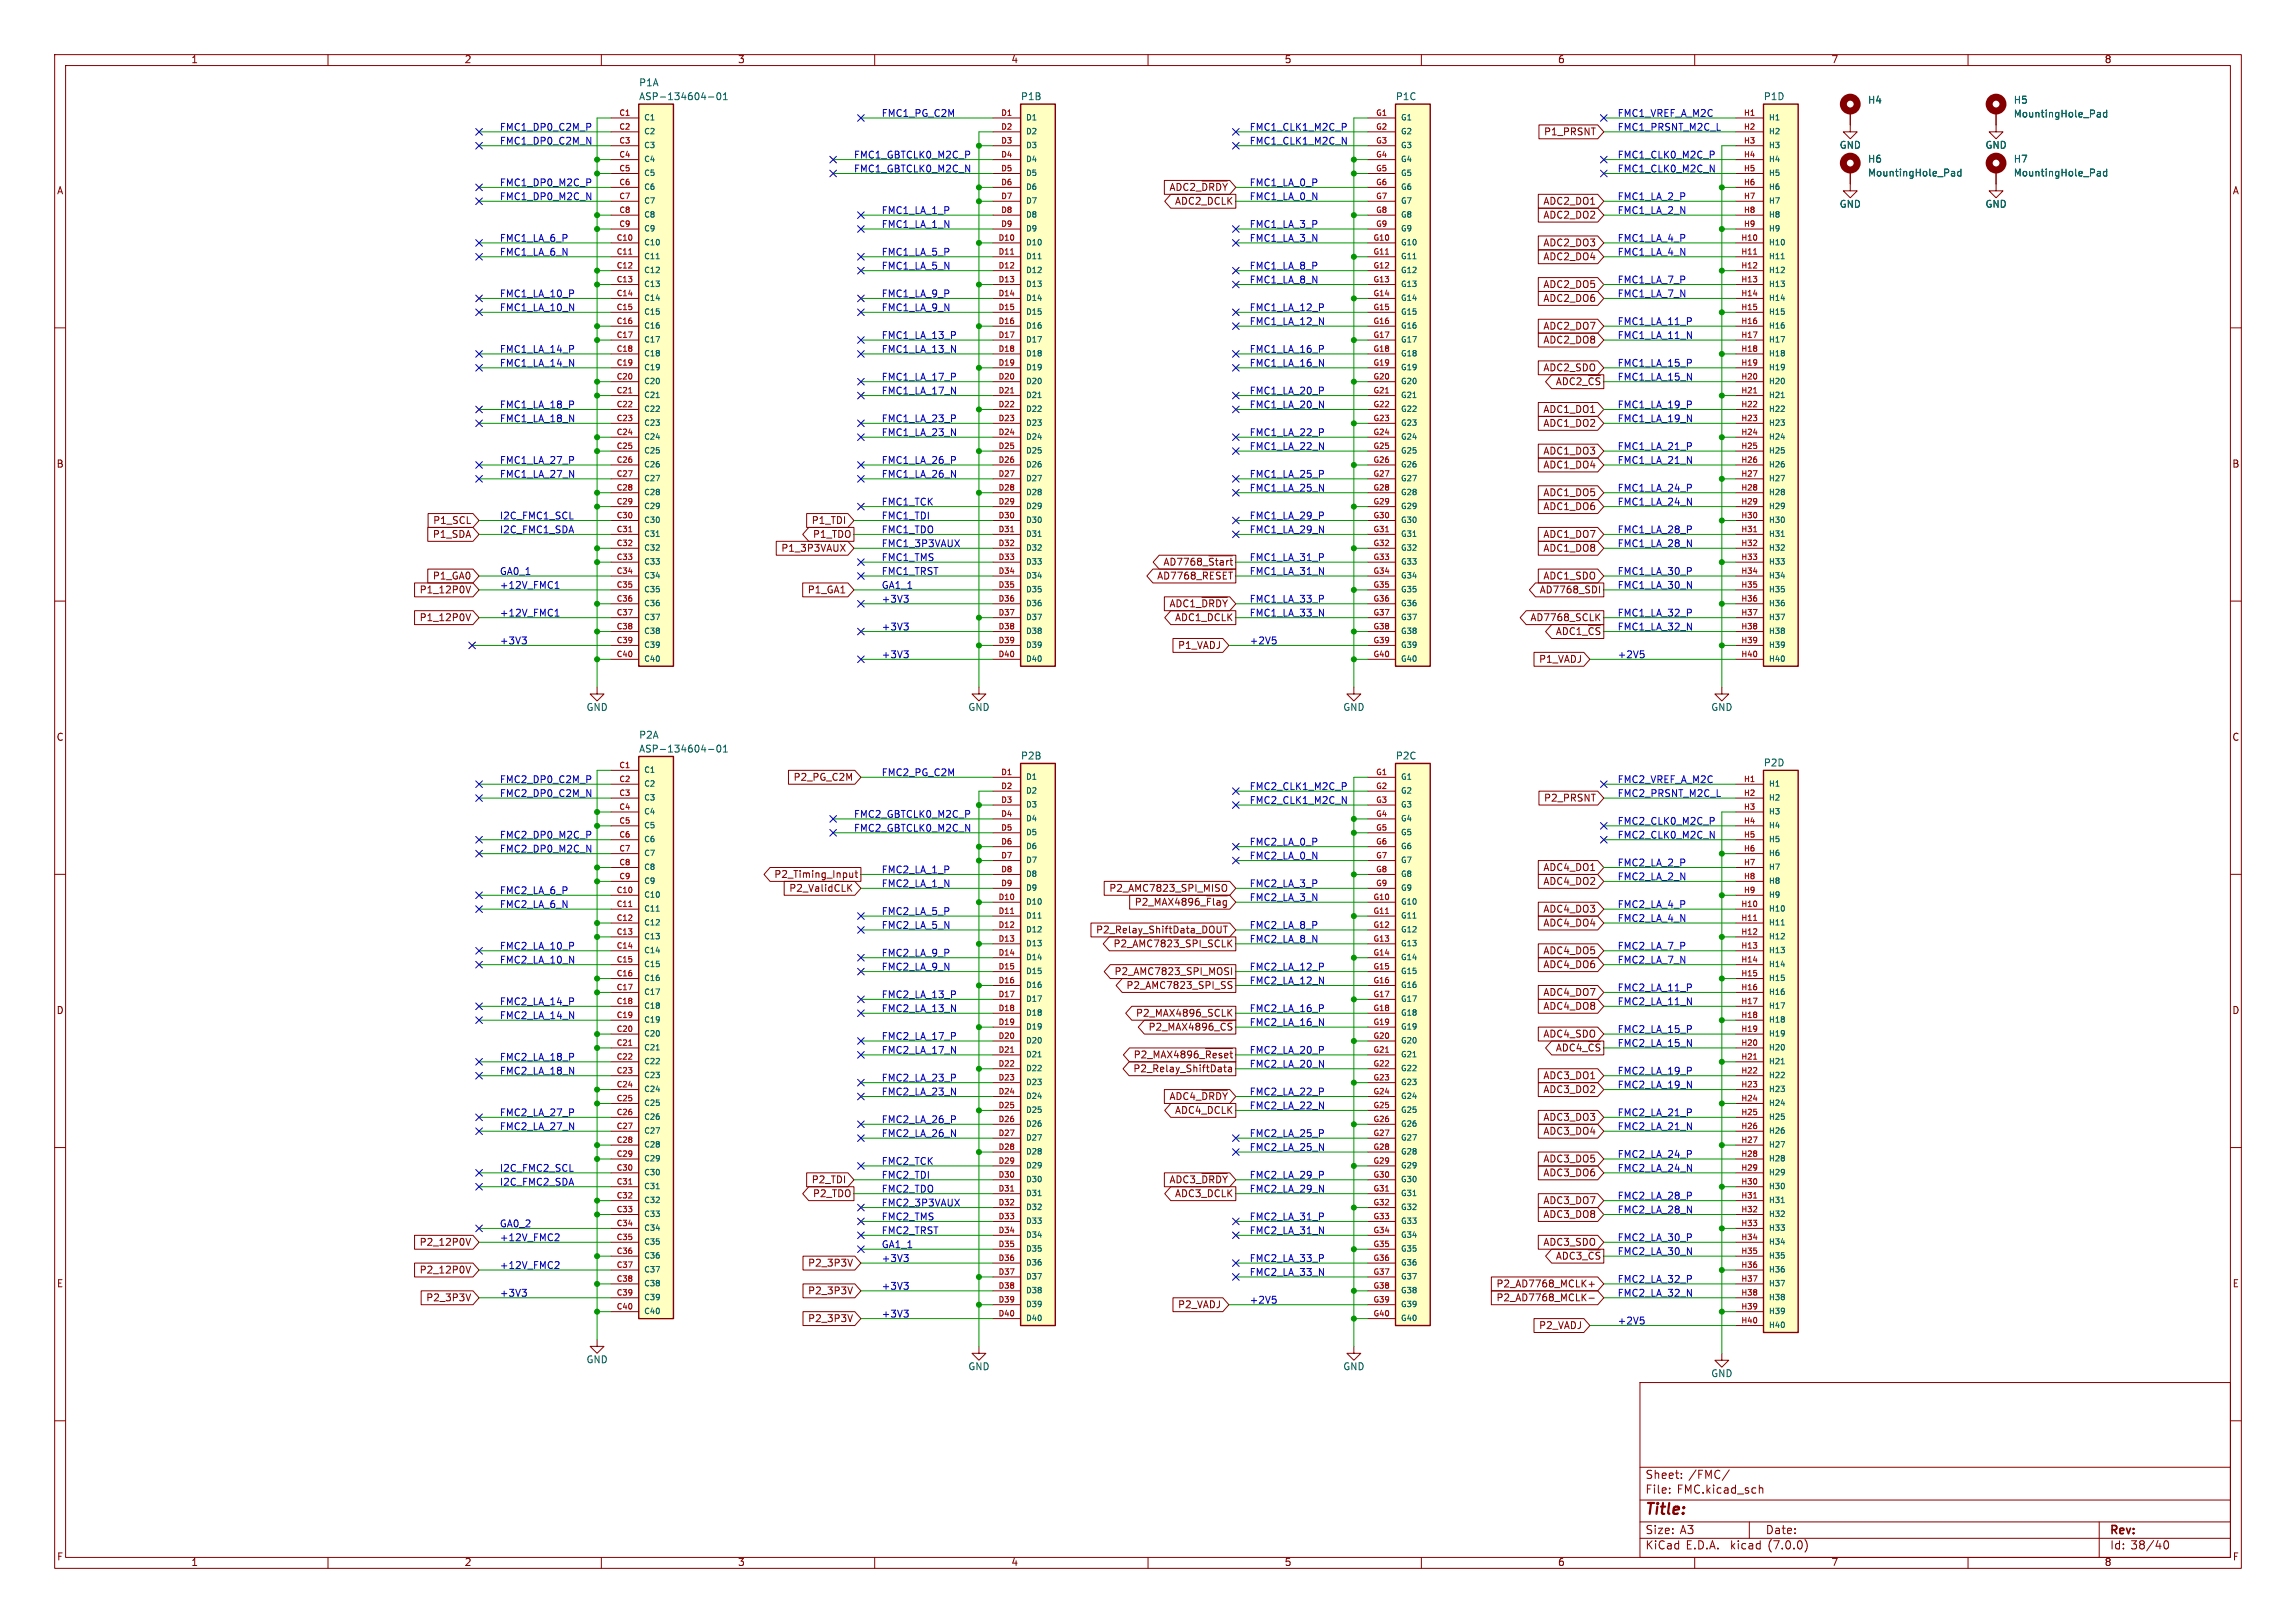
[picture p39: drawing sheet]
<svg xmlns="http://www.w3.org/2000/svg" width="420mm" height="297mm" viewBox="0 0 420 297" stroke-linecap="round" stroke-linejoin="round" font-family="sans-serif">
<defs><g id="words">
<text font-size="2.8" fill="#840000" x="301" y="277.8">Title:</text>
<g font-size="2.1" fill="#840000">
<text x="301" y="273.6">File:</text>
<text x="301" y="270.9">Sheet:</text>
<text x="306.8" y="273.6">FMC.kicad_sch</text>
<text x="308.9" y="270.9">/FMC/</text>
<text x="301" y="281">Size:</text>
<text x="307.3" y="281">A3</text>
<text x="323" y="281">Date:</text>
<text x="386" y="281.2">Rev:</text>
<text x="301" y="283.8">KiCad</text>
<text x="308.4" y="283.8">E.D.A.</text>
<text x="316.6" y="283.8">kicad</text>
<text x="323.6" y="283.8">(7.0.0)</text>
<text x="386" y="283.8">Id: 38/40</text>
</g>
<g font-size="1.8" fill="#840000">
<text x="35" y="11.8">1</text>
<text x="85" y="11.8">2</text>
<text x="135" y="11.8">3</text>
<text x="185" y="11.8">4</text>
<text x="235" y="11.8">5</text>
<text x="285" y="11.8">6</text>
<text x="335" y="11.8">7</text>
<text x="385" y="11.8">8</text>
<text x="282.3" y="25">P1_PRSNT</text>
<text x="10.4" y="35.8">A</text>
<text x="213.8" y="35.8">ADC2_~{DRDY}</text>
<text x="408.4" y="35.8">A</text>
<text x="214.8" y="37.7">ADC2_DCLK</text>
<text x="282.2" y="40.3">ADC2_DO2</text>
<text x="282.2" y="37.7">ADC2_DO1</text>
<text x="282.2" y="47.9">ADC2_DO4</text>
<text x="282.2" y="45.4">ADC2_DO3</text>
<text x="282.2" y="53">ADC2_DO5</text>
<text x="282.2" y="55.5">ADC2_DO6</text>
<text x="282.2" y="63.1">ADC2_DO8</text>
<text x="282.2" y="60.6">ADC2_DO7</text>
<text x="282.2" y="68.2">ADC2_SDO</text>
<text x="284.5" y="71.4">ADC2_~{CS}</text>
<text x="282.2" y="75.8">ADC1_DO1</text>
<text x="282.2" y="83.5">ADC1_DO3</text>
<text x="282.2" y="78.4">ADC1_DO2</text>
<text x="10.3" y="85.8">B</text>
<text x="282.2" y="86">ADC1_DO4</text>
<text x="408.3" y="85.8">B</text>
<text x="282.2" y="91.1">ADC1_DO5</text>
<text x="282.2" y="93.6">ADC1_DO6</text>
<text x="79.1" y="98.7">P1_SDA</text>
<text x="79.1" y="96.2">P1_SCL</text>
<text x="142.8" y="101.2">P1_3P3VAUX</text>
<text x="148.4" y="96.2">P1_TDI</text>
<text x="148.6" y="98.7">P1_TDO</text>
<text x="282.2" y="101.2">ADC1_DO8</text>
<text x="282.2" y="98.7">ADC1_DO7</text>
<text x="79.1" y="106.3">P1_GA0</text>
<text x="211.5" y="106.9">AD7768_~{RESET}</text>
<text x="212.7" y="104.4">AD7768_~{Start}</text>
<text x="282.2" y="106.3">ADC1_SDO</text>
<text x="76.6" y="113.9">P1_12P0V</text>
<text x="76.6" y="108.9">P1_12P0V</text>
<text x="147.6" y="108.9">P1_GA1</text>
<text x="213.8" y="112">ADC1_~{DRDY}</text>
<text x="214.8" y="113.9">ADC1_DCLK</text>
<text x="279.8" y="113.9">AD7768_SCLK</text>
<text x="281.5" y="108.9">AD7768_SDI</text>
<text x="215.4" y="119">P1_VADJ</text>
<text x="284.5" y="117.1">ADC1_~{CS}</text>
<text x="281.4" y="121.6">P1_VADJ</text>
<text x="10.3" y="135.8">C</text>
<text x="408.3" y="135.8">C</text>
<text x="145" y="143.2">P2_PG_C2M</text>
<text x="282.3" y="147">P2_PRSNT</text>
<text x="141.5" y="160.9">P2_Timing_Input</text>
<text x="282.2" y="159.7">ADC4_DO1</text>
<text x="144.3" y="163.5">P2_ValidCLK</text>
<text x="202.8" y="163.5">P2_AMC7823_SPI_MISO</text>
<text x="207.5" y="166.6">P2_MAX4896_~{Flag}</text>
<text x="282.2" y="167.3">ADC4_DO3</text>
<text x="282.2" y="162.2">ADC4_DO2</text>
<text x="200.4" y="171.1">P2_Relay_ShiftData_DOUT</text>
<text x="203.6" y="173.6">P2_AMC7823_SPI_SCLK</text>
<text x="282.2" y="169.8">ADC4_DO4</text>
<text x="203.7" y="178.7">P2_AMC7823_SPI_MOSI</text>
<text x="282.2" y="174.9">ADC4_DO5</text>
<text x="282.2" y="177.4">ADC4_DO6</text>
<text x="10.3" y="185.8">D</text>
<text x="205.9" y="181.3">P2_AMC7823_SPI_SS</text>
<text x="282.2" y="182.5">ADC4_DO7</text>
<text x="282.2" y="185.1">ADC4_DO8</text>
<text x="408.3" y="185.8">D</text>
<text x="207.7" y="186.3">P2_MAX4896_SCLK</text>
<text x="210" y="189.5">P2_MAX4896_~{CS}</text>
<text x="282.2" y="190.1">ADC4_SDO</text>
<text x="207.2" y="196.5">P2_Relay_ShiftData</text>
<text x="207.3" y="194.6">P2_MAX4896_~{Reset}</text>
<text x="282.2" y="197.8">ADC3_DO1</text>
<text x="284.5" y="193.3">ADC4_~{CS}</text>
<text x="213.8" y="202.2">ADC4_~{DRDY}</text>
<text x="282.2" y="200.3">ADC3_DO2</text>
<text x="214.8" y="204.1">ADC4_DCLK</text>
<text x="282.2" y="207.9">ADC3_DO4</text>
<text x="282.2" y="205.4">ADC3_DO3</text>
<text x="282.2" y="215.5">ADC3_DO6</text>
<text x="282.2" y="213">ADC3_DO5</text>
<text x="148.4" y="216.8">P2_TDI</text>
<text x="148.6" y="219.4">P2_TDO</text>
<text x="213.8" y="217.4">ADC3_~{DRDY}</text>
<text x="214.8" y="219.4">ADC3_DCLK</text>
<text x="282.2" y="220.6">ADC3_DO7</text>
<text x="282.2" y="223.2">ADC3_DO8</text>
<text x="76.6" y="228.2">P2_12P0V</text>
<text x="76.6" y="233.3">P2_12P0V</text>
<text x="147.7" y="232.1">P2_3P3V</text>
<text x="282.2" y="228.2">ADC3_SDO</text>
<text x="284.5" y="231.4">ADC3_~{CS}</text>
<text x="10.4" y="235.8">E</text>
<text x="77.8" y="238.4">P2_3P3V</text>
<text x="147.7" y="237.1">P2_3P3V</text>
<text x="215.4" y="239.7">P2_VADJ</text>
<text x="273.6" y="238.4">P2_AD7768_MCLK-</text>
<text x="273.6" y="235.9">P2_AD7768_MCLK+</text>
<text x="408.3" y="235.8">E</text>
<text x="147.7" y="242.2">P2_3P3V</text>
<text x="281.4" y="243.5">P2_VADJ</text>
<text x="10.4" y="285.8">F</text>
<text x="35" y="286.8">1</text>
<text x="85" y="286.8">2</text>
<text x="135" y="286.8">3</text>
<text x="185" y="286.8">4</text>
<text x="235" y="286.8">5</text>
<text x="285" y="286.8">6</text>
<text x="335" y="286.8">7</text>
<text x="385" y="286.8">8</text>
<text x="408.4" y="285.8">F</text>
</g>
<g font-size="1.8" fill="#006464">
<text x="116.8" y="16.1">P1A</text>
<text x="116.8" y="18.6">ASP-134604-01</text>
<text x="186.7" y="18.6">P1B</text>
<text x="255.3" y="18.6">P1C</text>
<text x="322.6" y="18.6">P1D</text>
<text x="341.6" y="19.2">H4</text>
<text x="368.3" y="19.2">H5</text>
<text x="368.3" y="21.8">MountingHole_Pad</text>
<text x="336.5" y="27.5">GND</text>
<text x="363.1" y="27.5">GND</text>
<text x="341.6" y="30">H6</text>
<text x="341.6" y="32.6">MountingHole_Pad</text>
<text x="368.3" y="30">H7</text>
<text x="368.3" y="32.6">MountingHole_Pad</text>
<text x="336.5" y="38.3">GND</text>
<text x="363.1" y="38.3">GND</text>
<text x="107.2" y="130.4">GND</text>
<text x="177.1" y="130.4">GND</text>
<text x="245.7" y="130.4">GND</text>
<text x="313" y="130.4">GND</text>
<text x="116.8" y="135.4">P2A</text>
<text x="116.8" y="138">ASP-134604-01</text>
<text x="186.7" y="139.3">P2B</text>
<text x="255.3" y="139.3">P2C</text>
<text x="322.6" y="140.5">P2D</text>
<text x="107.2" y="249.7">GND</text>
<text x="177.1" y="251">GND</text>
<text x="245.7" y="251">GND</text>
<text x="313" y="252.3">GND</text>
</g>
<g font-size="1.8" fill="#0000c2">
<text x="161.3" y="21.6">FMC1_PG_C2M</text>
<text x="295.9" y="21.6">FMC1_VREF_A_M2C</text>
<text x="91.4" y="26.7">FMC1_DP0_C2M_N</text>
<text x="91.4" y="24.1">FMC1_DP0_C2M_P</text>
<text x="156.2" y="29.2">FMC1_GBTCLK0_M2C_P</text>
<text x="228.6" y="24.1">FMC1_CLK1_M2C_P</text>
<text x="228.6" y="26.7">FMC1_CLK1_M2C_N</text>
<text x="295.9" y="29.2">FMC1_CLK0_M2C_P</text>
<text x="295.9" y="24.1">FMC1_PRSNT_M2C_L</text>
<text x="91.4" y="34.3">FMC1_DP0_M2C_P</text>
<text x="156.2" y="31.8">FMC1_GBTCLK0_M2C_N</text>
<text x="228.6" y="34.3">FMC1_LA_0_P</text>
<text x="295.9" y="31.8">FMC1_CLK0_M2C_N</text>
<text x="91.4" y="36.8">FMC1_DP0_M2C_N</text>
<text x="161.3" y="39.4">FMC1_LA_1_P</text>
<text x="161.3" y="41.9">FMC1_LA_1_N</text>
<text x="228.6" y="36.8">FMC1_LA_0_N</text>
<text x="228.6" y="41.9">FMC1_LA_3_P</text>
<text x="295.9" y="36.8">FMC1_LA_2_P</text>
<text x="295.9" y="39.4">FMC1_LA_2_N</text>
<text x="91.4" y="47">FMC1_LA_6_N</text>
<text x="91.4" y="44.4">FMC1_LA_6_P</text>
<text x="161.3" y="47">FMC1_LA_5_P</text>
<text x="228.6" y="44.4">FMC1_LA_3_N</text>
<text x="295.9" y="47">FMC1_LA_4_N</text>
<text x="295.9" y="44.4">FMC1_LA_4_P</text>
<text x="161.3" y="49.5">FMC1_LA_5_N</text>
<text x="228.6" y="49.5">FMC1_LA_8_P</text>
<text x="228.6" y="52.1">FMC1_LA_8_N</text>
<text x="295.9" y="52.1">FMC1_LA_7_P</text>
<text x="91.4" y="57.2">FMC1_LA_10_N</text>
<text x="91.4" y="54.6">FMC1_LA_10_P</text>
<text x="161.3" y="57.2">FMC1_LA_9_N</text>
<text x="161.3" y="54.6">FMC1_LA_9_P</text>
<text x="228.6" y="57.2">FMC1_LA_12_P</text>
<text x="228.6" y="59.7">FMC1_LA_12_N</text>
<text x="295.9" y="59.7">FMC1_LA_11_P</text>
<text x="295.9" y="54.6">FMC1_LA_7_N</text>
<text x="91.4" y="64.8">FMC1_LA_14_P</text>
<text x="161.3" y="62.2">FMC1_LA_13_P</text>
<text x="161.3" y="64.8">FMC1_LA_13_N</text>
<text x="228.6" y="64.8">FMC1_LA_16_P</text>
<text x="295.9" y="62.2">FMC1_LA_11_N</text>
<text x="91.4" y="67.3">FMC1_LA_14_N</text>
<text x="161.3" y="69.8">FMC1_LA_17_P</text>
<text x="228.6" y="67.3">FMC1_LA_16_N</text>
<text x="295.9" y="69.8">FMC1_LA_15_N</text>
<text x="295.9" y="67.3">FMC1_LA_15_P</text>
<text x="91.4" y="74.9">FMC1_LA_18_P</text>
<text x="91.4" y="77.5">FMC1_LA_18_N</text>
<text x="161.3" y="72.4">FMC1_LA_17_N</text>
<text x="161.3" y="77.5">FMC1_LA_23_P</text>
<text x="228.6" y="72.4">FMC1_LA_20_P</text>
<text x="228.6" y="74.9">FMC1_LA_20_N</text>
<text x="295.9" y="74.9">FMC1_LA_19_P</text>
<text x="295.9" y="77.5">FMC1_LA_19_N</text>
<text x="161.3" y="80">FMC1_LA_23_N</text>
<text x="228.6" y="82.5">FMC1_LA_22_N</text>
<text x="228.6" y="80">FMC1_LA_22_P</text>
<text x="295.9" y="82.5">FMC1_LA_21_P</text>
<text x="91.4" y="87.6">FMC1_LA_27_N</text>
<text x="91.4" y="85.1">FMC1_LA_27_P</text>
<text x="161.3" y="85.1">FMC1_LA_26_P</text>
<text x="161.3" y="87.6">FMC1_LA_26_N</text>
<text x="228.6" y="87.6">FMC1_LA_25_P</text>
<text x="295.9" y="85.1">FMC1_LA_21_N</text>
<text x="91.4" y="95.2">I2C_FMC1_SCL</text>
<text x="161.3" y="92.7">FMC1_TCK</text>
<text x="161.3" y="95.2">FMC1_TDI</text>
<text x="228.6" y="90.2">FMC1_LA_25_N</text>
<text x="228.6" y="95.2">FMC1_LA_29_P</text>
<text x="295.9" y="90.2">FMC1_LA_24_P</text>
<text x="295.9" y="92.7">FMC1_LA_24_N</text>
<text x="91.4" y="97.8">I2C_FMC1_SDA</text>
<text x="161.3" y="100.3">FMC1_3P3VAUX</text>
<text x="161.3" y="97.8">FMC1_TDO</text>
<text x="228.6" y="97.8">FMC1_LA_29_N</text>
<text x="295.9" y="97.8">FMC1_LA_28_P</text>
<text x="295.9" y="100.3">FMC1_LA_28_N</text>
<text x="91.4" y="105.4">GA0_1</text>
<text x="91.4" y="107.9">+12V_FMC1</text>
<text x="161.3" y="102.9">FMC1_TMS</text>
<text x="161.3" y="105.4">FMC1_TRST</text>
<text x="161.3" y="107.9">GA1_1</text>
<text x="228.6" y="102.9">FMC1_LA_31_P</text>
<text x="228.6" y="105.4">FMC1_LA_31_N</text>
<text x="295.9" y="107.9">FMC1_LA_30_N</text>
<text x="295.9" y="105.4">FMC1_LA_30_P</text>
<text x="91.4" y="113">+12V_FMC1</text>
<text x="161.3" y="110.5">+3V3</text>
<text x="228.6" y="113">FMC1_LA_33_N</text>
<text x="228.6" y="110.5">FMC1_LA_33_P</text>
<text x="295.9" y="113">FMC1_LA_32_P</text>
<text x="91.4" y="118.1">+3V3</text>
<text x="161.3" y="115.6">+3V3</text>
<text x="228.6" y="118.1">+2V5</text>
<text x="295.9" y="115.6">FMC1_LA_32_N</text>
<text x="161.3" y="120.7">+3V3</text>
<text x="295.9" y="120.7">+2V5</text>
<text x="91.4" y="143.5">FMC2_DP0_C2M_P</text>
<text x="161.3" y="142.2">FMC2_PG_C2M</text>
<text x="295.9" y="143.5">FMC2_VREF_A_M2C</text>
<text x="91.4" y="146">FMC2_DP0_C2M_N</text>
<text x="156.2" y="149.9">FMC2_GBTCLK0_M2C_P</text>
<text x="228.6" y="144.8">FMC2_CLK1_M2C_P</text>
<text x="228.6" y="147.3">FMC2_CLK1_M2C_N</text>
<text x="295.9" y="146">FMC2_PRSNT_M2C_L</text>
<text x="91.4" y="153.7">FMC2_DP0_M2C_P</text>
<text x="156.2" y="152.4">FMC2_GBTCLK0_M2C_N</text>
<text x="228.6" y="154.9">FMC2_LA_0_P</text>
<text x="295.9" y="151.1">FMC2_CLK0_M2C_P</text>
<text x="295.9" y="153.7">FMC2_CLK0_M2C_N</text>
<text x="91.4" y="156.2">FMC2_DP0_M2C_N</text>
<text x="161.3" y="160">FMC2_LA_1_P</text>
<text x="228.6" y="157.5">FMC2_LA_0_N</text>
<text x="295.9" y="158.8">FMC2_LA_2_P</text>
<text x="295.9" y="161.3">FMC2_LA_2_N</text>
<text x="91.4" y="166.4">FMC2_LA_6_N</text>
<text x="91.4" y="163.8">FMC2_LA_6_P</text>
<text x="161.3" y="162.6">FMC2_LA_1_N</text>
<text x="161.3" y="167.6">FMC2_LA_5_P</text>
<text x="228.6" y="162.6">FMC2_LA_3_P</text>
<text x="228.6" y="165.1">FMC2_LA_3_N</text>
<text x="295.9" y="166.4">FMC2_LA_4_P</text>
<text x="91.4" y="174">FMC2_LA_10_P</text>
<text x="161.3" y="170.2">FMC2_LA_5_N</text>
<text x="228.6" y="172.7">FMC2_LA_8_N</text>
<text x="228.6" y="170.2">FMC2_LA_8_P</text>
<text x="295.9" y="174">FMC2_LA_7_P</text>
<text x="295.9" y="168.9">FMC2_LA_4_N</text>
<text x="91.4" y="176.5">FMC2_LA_10_N</text>
<text x="161.3" y="177.8">FMC2_LA_9_N</text>
<text x="161.3" y="175.3">FMC2_LA_9_P</text>
<text x="228.6" y="177.8">FMC2_LA_12_P</text>
<text x="295.9" y="176.5">FMC2_LA_7_N</text>
<text x="91.4" y="184.1">FMC2_LA_14_P</text>
<text x="161.3" y="182.9">FMC2_LA_13_P</text>
<text x="161.3" y="185.4">FMC2_LA_13_N</text>
<text x="228.6" y="185.4">FMC2_LA_16_P</text>
<text x="228.6" y="180.3">FMC2_LA_12_N</text>
<text x="295.9" y="184.1">FMC2_LA_11_N</text>
<text x="295.9" y="181.6">FMC2_LA_11_P</text>
<text x="91.4" y="186.7">FMC2_LA_14_N</text>
<text x="161.3" y="190.5">FMC2_LA_17_P</text>
<text x="228.6" y="188">FMC2_LA_16_N</text>
<text x="295.9" y="189.2">FMC2_LA_15_P</text>
<text x="295.9" y="191.8">FMC2_LA_15_N</text>
<text x="91.4" y="194.3">FMC2_LA_18_P</text>
<text x="91.4" y="196.8">FMC2_LA_18_N</text>
<text x="161.3" y="193">FMC2_LA_17_N</text>
<text x="228.6" y="193">FMC2_LA_20_P</text>
<text x="228.6" y="195.6">FMC2_LA_20_N</text>
<text x="295.9" y="196.8">FMC2_LA_19_P</text>
<text x="161.3" y="200.7">FMC2_LA_23_N</text>
<text x="161.3" y="198.1">FMC2_LA_23_P</text>
<text x="228.6" y="203.2">FMC2_LA_22_N</text>
<text x="228.6" y="200.7">FMC2_LA_22_P</text>
<text x="295.9" y="199.4">FMC2_LA_19_N</text>
<text x="91.4" y="204.5">FMC2_LA_27_P</text>
<text x="91.4" y="207">FMC2_LA_27_N</text>
<text x="161.3" y="205.7">FMC2_LA_26_P</text>
<text x="161.3" y="208.3">FMC2_LA_26_N</text>
<text x="228.6" y="208.3">FMC2_LA_25_P</text>
<text x="295.9" y="207">FMC2_LA_21_N</text>
<text x="295.9" y="204.5">FMC2_LA_21_P</text>
<text x="91.4" y="214.6">I2C_FMC2_SCL</text>
<text x="161.3" y="213.4">FMC2_TCK</text>
<text x="161.3" y="215.9">FMC2_TDI</text>
<text x="228.6" y="210.8">FMC2_LA_25_N</text>
<text x="228.6" y="215.9">FMC2_LA_29_P</text>
<text x="295.9" y="212.1">FMC2_LA_24_P</text>
<text x="295.9" y="214.6">FMC2_LA_24_N</text>
<text x="91.4" y="217.2">I2C_FMC2_SDA</text>
<text x="161.3" y="218.4">FMC2_TDO</text>
<text x="161.3" y="221">FMC2_3P3VAUX</text>
<text x="228.6" y="218.4">FMC2_LA_29_N</text>
<text x="295.9" y="219.7">FMC2_LA_28_P</text>
<text x="91.4" y="227.3">+12V_FMC2</text>
<text x="91.4" y="224.8">GA0_2</text>
<text x="161.3" y="226.1">FMC2_TRST</text>
<text x="161.3" y="223.5">FMC2_TMS</text>
<text x="228.6" y="226.1">FMC2_LA_31_N</text>
<text x="228.6" y="223.5">FMC2_LA_31_P</text>
<text x="295.9" y="227.3">FMC2_LA_30_P</text>
<text x="295.9" y="222.2">FMC2_LA_28_N</text>
<text x="91.4" y="232.4">+12V_FMC2</text>
<text x="161.3" y="231.1">+3V3</text>
<text x="161.3" y="228.6">GA1_1</text>
<text x="228.6" y="233.7">FMC2_LA_33_N</text>
<text x="228.6" y="231.1">FMC2_LA_33_P</text>
<text x="295.9" y="229.9">FMC2_LA_30_N</text>
<text x="91.4" y="237.5">+3V3</text>
<text x="161.3" y="236.2">+3V3</text>
<text x="228.6" y="238.8">+2V5</text>
<text x="295.9" y="237.5">FMC2_LA_32_N</text>
<text x="295.9" y="234.9">FMC2_LA_32_P</text>
<text x="161.3" y="241.3">+3V3</text>
<text x="295.9" y="242.6">+2V5</text>
</g>
<g font-size="1.4" fill="#a90000">
<text x="113.2" y="21.3">C1</text>
<text x="113.2" y="23.9">C2</text>
<text x="183.1" y="21.3">D1</text>
<text x="183.1" y="23.9">D2</text>
<text x="251.6" y="21.3">G1</text>
<text x="251.6" y="23.9">G2</text>
<text x="318.9" y="21.3">H1</text>
<text x="318.9" y="23.9">H2</text>
<text x="113.2" y="26.4">C3</text>
<text x="113.2" y="29">C4</text>
<text x="183.1" y="26.4">D3</text>
<text x="183.1" y="29">D4</text>
<text x="251.6" y="26.4">G3</text>
<text x="251.6" y="29">G4</text>
<text x="318.9" y="26.4">H3</text>
<text x="318.9" y="29">H4</text>
<text x="113.2" y="31.5">C5</text>
<text x="113.2" y="34">C6</text>
<text x="183.1" y="31.5">D5</text>
<text x="183.1" y="34">D6</text>
<text x="251.6" y="31.5">G5</text>
<text x="251.6" y="34">G6</text>
<text x="318.9" y="31.5">H5</text>
<text x="318.9" y="34">H6</text>
<text x="113.2" y="36.6">C7</text>
<text x="113.2" y="39.1">C8</text>
<text x="113.2" y="41.7">C9</text>
<text x="183.1" y="36.6">D7</text>
<text x="183.1" y="39.1">D8</text>
<text x="183.1" y="41.7">D9</text>
<text x="251.6" y="36.6">G7</text>
<text x="251.6" y="39.1">G8</text>
<text x="251.6" y="41.7">G9</text>
<text x="318.9" y="36.6">H7</text>
<text x="318.9" y="39.1">H8</text>
<text x="318.9" y="41.7">H9</text>
<text x="112.7" y="44.2">C10</text>
<text x="112.7" y="46.7">C11</text>
<text x="182.6" y="44.2">D10</text>
<text x="182.6" y="46.7">D11</text>
<text x="251.2" y="44.2">G10</text>
<text x="251.2" y="46.7">G11</text>
<text x="318.5" y="44.2">H10</text>
<text x="318.5" y="46.7">H11</text>
<text x="112.7" y="49.3">C12</text>
<text x="112.7" y="51.8">C13</text>
<text x="182.6" y="49.3">D12</text>
<text x="182.6" y="51.8">D13</text>
<text x="251.2" y="49.3">G12</text>
<text x="251.2" y="51.8">G13</text>
<text x="318.5" y="49.3">H12</text>
<text x="318.5" y="51.8">H13</text>
<text x="112.7" y="54.4">C14</text>
<text x="112.7" y="56.9">C15</text>
<text x="112.7" y="59.4">C16</text>
<text x="182.6" y="54.4">D14</text>
<text x="182.6" y="56.9">D15</text>
<text x="182.6" y="59.4">D16</text>
<text x="251.2" y="54.4">G14</text>
<text x="251.2" y="56.9">G15</text>
<text x="251.2" y="59.4">G16</text>
<text x="318.5" y="54.4">H14</text>
<text x="318.5" y="56.9">H15</text>
<text x="318.5" y="59.4">H16</text>
<text x="112.7" y="62">C17</text>
<text x="112.7" y="64.5">C18</text>
<text x="182.6" y="62">D17</text>
<text x="182.6" y="64.5">D18</text>
<text x="251.2" y="62">G17</text>
<text x="251.2" y="64.5">G18</text>
<text x="318.5" y="62">H17</text>
<text x="318.5" y="64.5">H18</text>
<text x="112.7" y="67.1">C19</text>
<text x="112.7" y="69.6">C20</text>
<text x="182.6" y="67.1">D19</text>
<text x="182.6" y="69.6">D20</text>
<text x="251.2" y="67.1">G19</text>
<text x="251.2" y="69.6">G20</text>
<text x="318.5" y="67.1">H19</text>
<text x="318.5" y="69.6">H20</text>
<text x="112.7" y="72.1">C21</text>
<text x="112.7" y="74.7">C22</text>
<text x="112.7" y="77.2">C23</text>
<text x="182.6" y="72.1">D21</text>
<text x="182.6" y="74.7">D22</text>
<text x="182.6" y="77.2">D23</text>
<text x="251.2" y="72.1">G21</text>
<text x="251.2" y="74.7">G22</text>
<text x="251.2" y="77.2">G23</text>
<text x="318.5" y="72.1">H21</text>
<text x="318.5" y="74.7">H22</text>
<text x="318.5" y="77.2">H23</text>
<text x="112.7" y="79.8">C24</text>
<text x="112.7" y="82.3">C25</text>
<text x="182.6" y="79.8">D24</text>
<text x="182.6" y="82.3">D25</text>
<text x="251.2" y="79.8">G24</text>
<text x="251.2" y="82.3">G25</text>
<text x="318.5" y="79.8">H24</text>
<text x="318.5" y="82.3">H25</text>
<text x="112.7" y="84.8">C26</text>
<text x="112.7" y="87.4">C27</text>
<text x="112.7" y="89.9">C28</text>
<text x="182.6" y="84.8">D26</text>
<text x="182.6" y="87.4">D27</text>
<text x="182.6" y="89.9">D28</text>
<text x="251.2" y="84.8">G26</text>
<text x="251.2" y="87.4">G27</text>
<text x="251.2" y="89.9">G28</text>
<text x="318.5" y="84.8">H26</text>
<text x="318.5" y="87.4">H27</text>
<text x="318.5" y="89.9">H28</text>
<text x="112.7" y="92.5">C29</text>
<text x="112.7" y="95">C30</text>
<text x="182.6" y="92.5">D29</text>
<text x="182.6" y="95">D30</text>
<text x="251.2" y="92.5">G29</text>
<text x="251.2" y="95">G30</text>
<text x="318.5" y="92.5">H29</text>
<text x="318.5" y="95">H30</text>
<text x="112.7" y="97.5">C31</text>
<text x="112.7" y="100.1">C32</text>
<text x="182.6" y="97.5">D31</text>
<text x="182.6" y="100.1">D32</text>
<text x="251.2" y="97.5">G31</text>
<text x="251.2" y="100.1">G32</text>
<text x="318.5" y="97.5">H31</text>
<text x="318.5" y="100.1">H32</text>
<text x="112.7" y="102.6">C33</text>
<text x="112.7" y="105.2">C34</text>
<text x="112.7" y="107.7">C35</text>
<text x="182.6" y="102.6">D33</text>
<text x="182.6" y="105.2">D34</text>
<text x="182.6" y="107.7">D35</text>
<text x="251.2" y="102.6">G33</text>
<text x="251.2" y="105.2">G34</text>
<text x="251.2" y="107.7">G35</text>
<text x="318.5" y="102.6">H33</text>
<text x="318.5" y="105.2">H34</text>
<text x="318.5" y="107.7">H35</text>
<text x="112.7" y="110.2">C36</text>
<text x="112.7" y="112.8">C37</text>
<text x="182.6" y="110.2">D36</text>
<text x="182.6" y="112.8">D37</text>
<text x="251.2" y="110.2">G36</text>
<text x="251.2" y="112.8">G37</text>
<text x="318.5" y="110.2">H36</text>
<text x="318.5" y="112.8">H37</text>
<text x="112.7" y="115.3">C38</text>
<text x="112.7" y="117.9">C39</text>
<text x="182.6" y="115.3">D38</text>
<text x="182.6" y="117.9">D39</text>
<text x="251.2" y="115.3">G38</text>
<text x="251.2" y="117.9">G39</text>
<text x="318.5" y="115.3">H38</text>
<text x="318.5" y="117.9">H39</text>
<text x="112.7" y="120.4">C40</text>
<text x="182.6" y="120.4">D40</text>
<text x="251.2" y="120.4">G40</text>
<text x="318.5" y="120.4">H40</text>
<text x="113.2" y="140.7">C1</text>
<text x="113.2" y="143.3">C2</text>
<text x="183.1" y="142">D1</text>
<text x="251.6" y="142">G1</text>
<text x="318.9" y="143.3">H1</text>
<text x="113.2" y="145.8">C3</text>
<text x="113.2" y="148.3">C4</text>
<text x="183.1" y="144.5">D2</text>
<text x="183.1" y="147.1">D3</text>
<text x="183.1" y="149.6">D4</text>
<text x="251.6" y="144.5">G2</text>
<text x="251.6" y="147.1">G3</text>
<text x="251.6" y="149.6">G4</text>
<text x="318.9" y="145.8">H2</text>
<text x="318.9" y="148.3">H3</text>
<text x="113.2" y="150.9">C5</text>
<text x="113.2" y="153.4">C6</text>
<text x="113.2" y="156">C7</text>
<text x="183.1" y="152.1">D5</text>
<text x="183.1" y="154.7">D6</text>
<text x="251.6" y="152.1">G5</text>
<text x="251.6" y="154.7">G6</text>
<text x="318.9" y="150.9">H4</text>
<text x="318.9" y="153.4">H5</text>
<text x="318.9" y="156">H6</text>
<text x="113.2" y="158.5">C8</text>
<text x="113.2" y="161">C9</text>
<text x="183.1" y="157.2">D7</text>
<text x="183.1" y="159.8">D8</text>
<text x="251.6" y="157.2">G7</text>
<text x="251.6" y="159.8">G8</text>
<text x="318.9" y="158.5">H7</text>
<text x="318.9" y="161">H8</text>
<text x="112.7" y="163.6">C10</text>
<text x="112.7" y="166.1">C11</text>
<text x="182.6" y="164.8">D10</text>
<text x="182.6" y="167.4">D11</text>
<text x="183.1" y="162.3">D9</text>
<text x="251.2" y="164.8">G10</text>
<text x="251.2" y="167.4">G11</text>
<text x="251.6" y="162.3">G9</text>
<text x="318.5" y="166.1">H10</text>
<text x="318.9" y="163.6">H9</text>
<text x="112.7" y="168.7">C12</text>
<text x="112.7" y="171.2">C13</text>
<text x="112.7" y="173.7">C14</text>
<text x="182.6" y="169.9">D12</text>
<text x="182.6" y="172.5">D13</text>
<text x="251.2" y="169.9">G12</text>
<text x="251.2" y="172.5">G13</text>
<text x="318.5" y="168.7">H11</text>
<text x="318.5" y="171.2">H12</text>
<text x="318.5" y="173.7">H13</text>
<text x="112.7" y="176.3">C15</text>
<text x="112.7" y="178.8">C16</text>
<text x="182.6" y="175">D14</text>
<text x="182.6" y="177.5">D15</text>
<text x="251.2" y="175">G14</text>
<text x="251.2" y="177.5">G15</text>
<text x="318.5" y="176.3">H14</text>
<text x="318.5" y="178.8">H15</text>
<text x="112.7" y="181.4">C17</text>
<text x="112.7" y="183.9">C18</text>
<text x="182.6" y="180.1">D16</text>
<text x="182.6" y="182.6">D17</text>
<text x="182.6" y="185.2">D18</text>
<text x="251.2" y="180.1">G16</text>
<text x="251.2" y="182.6">G17</text>
<text x="251.2" y="185.2">G18</text>
<text x="318.5" y="181.4">H16</text>
<text x="318.5" y="183.9">H17</text>
<text x="112.7" y="186.4">C19</text>
<text x="112.7" y="189">C20</text>
<text x="112.7" y="191.5">C21</text>
<text x="182.6" y="187.7">D19</text>
<text x="182.6" y="190.2">D20</text>
<text x="251.2" y="187.7">G19</text>
<text x="251.2" y="190.2">G20</text>
<text x="318.5" y="186.4">H18</text>
<text x="318.5" y="189">H19</text>
<text x="318.5" y="191.5">H20</text>
<text x="112.7" y="194.1">C22</text>
<text x="112.7" y="196.6">C23</text>
<text x="182.6" y="192.8">D21</text>
<text x="182.6" y="195.3">D22</text>
<text x="182.6" y="197.9">D23</text>
<text x="251.2" y="192.8">G21</text>
<text x="251.2" y="195.3">G22</text>
<text x="251.2" y="197.9">G23</text>
<text x="318.5" y="194.1">H21</text>
<text x="318.5" y="196.6">H22</text>
<text x="112.7" y="199.1">C24</text>
<text x="112.7" y="201.7">C25</text>
<text x="182.6" y="200.4">D24</text>
<text x="182.6" y="202.9">D25</text>
<text x="251.2" y="200.4">G24</text>
<text x="251.2" y="202.9">G25</text>
<text x="318.5" y="199.1">H23</text>
<text x="318.5" y="201.7">H24</text>
<text x="112.7" y="204.2">C26</text>
<text x="112.7" y="206.8">C27</text>
<text x="112.7" y="209.3">C28</text>
<text x="182.6" y="205.5">D26</text>
<text x="182.6" y="208">D27</text>
<text x="251.2" y="205.5">G26</text>
<text x="251.2" y="208">G27</text>
<text x="318.5" y="204.2">H25</text>
<text x="318.5" y="206.8">H26</text>
<text x="318.5" y="209.3">H27</text>
<text x="112.7" y="211.8">C29</text>
<text x="112.7" y="214.4">C30</text>
<text x="182.6" y="210.6">D28</text>
<text x="182.6" y="213.1">D29</text>
<text x="182.6" y="215.6">D30</text>
<text x="251.2" y="210.6">G28</text>
<text x="251.2" y="213.1">G29</text>
<text x="251.2" y="215.6">G30</text>
<text x="318.5" y="211.8">H28</text>
<text x="318.5" y="214.4">H29</text>
<text x="112.7" y="216.9">C31</text>
<text x="112.7" y="219.5">C32</text>
<text x="112.7" y="222">C33</text>
<text x="182.6" y="218.2">D31</text>
<text x="182.6" y="220.7">D32</text>
<text x="251.2" y="218.2">G31</text>
<text x="251.2" y="220.7">G32</text>
<text x="318.5" y="216.9">H30</text>
<text x="318.5" y="219.5">H31</text>
<text x="318.5" y="222">H32</text>
<text x="112.7" y="224.5">C34</text>
<text x="112.7" y="227.1">C35</text>
<text x="182.6" y="223.3">D33</text>
<text x="182.6" y="225.8">D34</text>
<text x="251.2" y="223.3">G33</text>
<text x="251.2" y="225.8">G34</text>
<text x="318.5" y="224.5">H33</text>
<text x="318.5" y="227.1">H34</text>
<text x="112.7" y="229.6">C36</text>
<text x="112.7" y="232.2">C37</text>
<text x="182.6" y="228.3">D35</text>
<text x="182.6" y="230.9">D36</text>
<text x="182.6" y="233.4">D37</text>
<text x="251.2" y="228.3">G35</text>
<text x="251.2" y="230.9">G36</text>
<text x="251.2" y="233.4">G37</text>
<text x="318.5" y="229.6">H35</text>
<text x="318.5" y="232.2">H36</text>
<text x="112.7" y="234.7">C38</text>
<text x="112.7" y="237.2">C39</text>
<text x="112.7" y="239.8">C40</text>
<text x="182.6" y="236">D38</text>
<text x="182.6" y="238.5">D39</text>
<text x="251.2" y="236">G38</text>
<text x="251.2" y="238.5">G39</text>
<text x="318.5" y="234.7">H37</text>
<text x="318.5" y="237.2">H38</text>
<text x="318.5" y="239.8">H39</text>
<text x="182.6" y="241">D40</text>
<text x="251.2" y="241">G40</text>
<text x="318.5" y="242.3">H40</text>
</g>
<g font-size="1.4" fill="#006464">
<text x="117.9" y="22.3">C1</text>
<text x="187.7" y="22.3">D1</text>
<text x="256.3" y="22.3">G1</text>
<text x="323.6" y="22.3">H1</text>
<text x="117.9" y="24.8">C2</text>
<text x="117.9" y="27.4">C3</text>
<text x="117.9" y="29.9">C4</text>
<text x="187.7" y="24.8">D2</text>
<text x="187.7" y="27.4">D3</text>
<text x="187.7" y="29.9">D4</text>
<text x="256.3" y="24.8">G2</text>
<text x="256.3" y="27.4">G3</text>
<text x="256.3" y="29.9">G4</text>
<text x="323.6" y="24.8">H2</text>
<text x="323.6" y="27.4">H3</text>
<text x="323.6" y="29.9">H4</text>
<text x="117.9" y="32.4">C5</text>
<text x="117.9" y="35">C6</text>
<text x="187.7" y="32.4">D5</text>
<text x="187.7" y="35">D6</text>
<text x="256.3" y="32.4">G5</text>
<text x="256.3" y="35">G6</text>
<text x="323.6" y="32.4">H5</text>
<text x="323.6" y="35">H6</text>
<text x="117.9" y="37.5">C7</text>
<text x="117.9" y="40.1">C8</text>
<text x="187.7" y="37.5">D7</text>
<text x="187.7" y="40.1">D8</text>
<text x="256.3" y="37.5">G7</text>
<text x="256.3" y="40.1">G8</text>
<text x="323.6" y="37.5">H7</text>
<text x="323.6" y="40.1">H8</text>
<text x="117.9" y="45.1">C10</text>
<text x="117.9" y="47.7">C11</text>
<text x="117.9" y="42.6">C9</text>
<text x="187.7" y="45.1">D10</text>
<text x="187.7" y="47.7">D11</text>
<text x="187.7" y="42.6">D9</text>
<text x="256.3" y="45.1">G10</text>
<text x="256.3" y="47.7">G11</text>
<text x="256.3" y="42.6">G9</text>
<text x="323.6" y="45.1">H10</text>
<text x="323.6" y="47.7">H11</text>
<text x="323.6" y="42.6">H9</text>
<text x="117.9" y="50.2">C12</text>
<text x="117.9" y="52.8">C13</text>
<text x="187.7" y="50.2">D12</text>
<text x="187.7" y="52.8">D13</text>
<text x="256.3" y="50.2">G12</text>
<text x="256.3" y="52.8">G13</text>
<text x="323.6" y="50.2">H12</text>
<text x="323.6" y="52.8">H13</text>
<text x="117.9" y="55.3">C14</text>
<text x="117.9" y="57.8">C15</text>
<text x="187.7" y="55.3">D14</text>
<text x="187.7" y="57.8">D15</text>
<text x="256.3" y="55.3">G14</text>
<text x="256.3" y="57.8">G15</text>
<text x="323.6" y="55.3">H14</text>
<text x="323.6" y="57.8">H15</text>
<text x="117.9" y="60.4">C16</text>
<text x="117.9" y="62.9">C17</text>
<text x="117.9" y="65.5">C18</text>
<text x="187.7" y="60.4">D16</text>
<text x="187.7" y="62.9">D17</text>
<text x="187.7" y="65.5">D18</text>
<text x="256.3" y="60.4">G16</text>
<text x="256.3" y="62.9">G17</text>
<text x="256.3" y="65.5">G18</text>
<text x="323.6" y="60.4">H16</text>
<text x="323.6" y="62.9">H17</text>
<text x="323.6" y="65.5">H18</text>
<text x="117.9" y="68">C19</text>
<text x="117.9" y="70.5">C20</text>
<text x="187.7" y="68">D19</text>
<text x="187.7" y="70.5">D20</text>
<text x="256.3" y="68">G19</text>
<text x="256.3" y="70.5">G20</text>
<text x="323.6" y="68">H19</text>
<text x="323.6" y="70.5">H20</text>
<text x="117.9" y="73.1">C21</text>
<text x="117.9" y="75.6">C22</text>
<text x="187.7" y="73.1">D21</text>
<text x="187.7" y="75.6">D22</text>
<text x="256.3" y="73.1">G21</text>
<text x="256.3" y="75.6">G22</text>
<text x="323.6" y="73.1">H21</text>
<text x="323.6" y="75.6">H22</text>
<text x="117.9" y="78.2">C23</text>
<text x="117.9" y="80.7">C24</text>
<text x="117.9" y="83.2">C25</text>
<text x="187.7" y="78.2">D23</text>
<text x="187.7" y="80.7">D24</text>
<text x="187.7" y="83.2">D25</text>
<text x="256.3" y="78.2">G23</text>
<text x="256.3" y="80.7">G24</text>
<text x="256.3" y="83.2">G25</text>
<text x="323.6" y="78.2">H23</text>
<text x="323.6" y="80.7">H24</text>
<text x="323.6" y="83.2">H25</text>
<text x="117.9" y="85.8">C26</text>
<text x="117.9" y="88.3">C27</text>
<text x="187.7" y="85.8">D26</text>
<text x="187.7" y="88.3">D27</text>
<text x="256.3" y="85.8">G26</text>
<text x="256.3" y="88.3">G27</text>
<text x="323.6" y="85.8">H26</text>
<text x="323.6" y="88.3">H27</text>
<text x="117.9" y="90.9">C28</text>
<text x="117.9" y="93.4">C29</text>
<text x="117.9" y="95.9">C30</text>
<text x="187.7" y="90.9">D28</text>
<text x="187.7" y="93.4">D29</text>
<text x="187.7" y="95.9">D30</text>
<text x="256.3" y="90.9">G28</text>
<text x="256.3" y="93.4">G29</text>
<text x="256.3" y="95.9">G30</text>
<text x="323.6" y="90.9">H28</text>
<text x="323.6" y="93.4">H29</text>
<text x="323.6" y="95.9">H30</text>
<text x="117.9" y="98.5">C31</text>
<text x="117.9" y="101">C32</text>
<text x="187.7" y="98.5">D31</text>
<text x="187.7" y="101">D32</text>
<text x="256.3" y="98.5">G31</text>
<text x="256.3" y="101">G32</text>
<text x="323.6" y="98.5">H31</text>
<text x="323.6" y="101">H32</text>
<text x="117.9" y="103.6">C33</text>
<text x="117.9" y="106.1">C34</text>
<text x="187.7" y="103.6">D33</text>
<text x="187.7" y="106.1">D34</text>
<text x="256.3" y="103.6">G33</text>
<text x="256.3" y="106.1">G34</text>
<text x="323.6" y="103.6">H33</text>
<text x="323.6" y="106.1">H34</text>
<text x="117.9" y="108.6">C35</text>
<text x="117.9" y="111.2">C36</text>
<text x="117.9" y="113.7">C37</text>
<text x="187.7" y="108.6">D35</text>
<text x="187.7" y="111.2">D36</text>
<text x="187.7" y="113.7">D37</text>
<text x="256.3" y="108.6">G35</text>
<text x="256.3" y="111.2">G36</text>
<text x="256.3" y="113.7">G37</text>
<text x="323.6" y="108.6">H35</text>
<text x="323.6" y="111.2">H36</text>
<text x="323.6" y="113.7">H37</text>
<text x="117.9" y="116.3">C38</text>
<text x="117.9" y="118.8">C39</text>
<text x="187.7" y="116.3">D38</text>
<text x="187.7" y="118.8">D39</text>
<text x="256.3" y="116.3">G38</text>
<text x="256.3" y="118.8">G39</text>
<text x="323.6" y="116.3">H38</text>
<text x="323.6" y="118.8">H39</text>
<text x="117.9" y="121.3">C40</text>
<text x="187.7" y="121.3">D40</text>
<text x="256.3" y="121.3">G40</text>
<text x="323.6" y="121.3">H40</text>
<text x="117.9" y="141.7">C1</text>
<text x="187.7" y="142.9">D1</text>
<text x="256.3" y="142.9">G1</text>
<text x="117.9" y="144.2">C2</text>
<text x="117.9" y="146.7">C3</text>
<text x="117.9" y="149.3">C4</text>
<text x="187.7" y="145.5">D2</text>
<text x="187.7" y="148">D3</text>
<text x="256.3" y="145.5">G2</text>
<text x="256.3" y="148">G3</text>
<text x="323.6" y="144.2">H1</text>
<text x="323.6" y="146.7">H2</text>
<text x="323.6" y="149.3">H3</text>
<text x="117.9" y="151.8">C5</text>
<text x="117.9" y="154.4">C6</text>
<text x="187.7" y="150.6">D4</text>
<text x="187.7" y="153.1">D5</text>
<text x="187.7" y="155.6">D6</text>
<text x="256.3" y="150.6">G4</text>
<text x="256.3" y="153.1">G5</text>
<text x="256.3" y="155.6">G6</text>
<text x="323.6" y="151.8">H4</text>
<text x="323.6" y="154.4">H5</text>
<text x="117.9" y="156.9">C7</text>
<text x="117.9" y="159.4">C8</text>
<text x="117.9" y="162">C9</text>
<text x="187.7" y="158.2">D7</text>
<text x="187.7" y="160.7">D8</text>
<text x="256.3" y="158.2">G7</text>
<text x="256.3" y="160.7">G8</text>
<text x="323.6" y="156.9">H6</text>
<text x="323.6" y="159.4">H7</text>
<text x="323.6" y="162">H8</text>
<text x="117.9" y="164.5">C10</text>
<text x="117.9" y="167.1">C11</text>
<text x="187.7" y="165.8">D10</text>
<text x="187.7" y="163.3">D9</text>
<text x="256.3" y="165.8">G10</text>
<text x="256.3" y="163.3">G9</text>
<text x="323.6" y="167.1">H10</text>
<text x="323.6" y="164.5">H9</text>
<text x="117.9" y="169.6">C12</text>
<text x="117.9" y="172.1">C13</text>
<text x="187.7" y="168.3">D11</text>
<text x="187.7" y="170.9">D12</text>
<text x="187.7" y="173.4">D13</text>
<text x="256.3" y="168.3">G11</text>
<text x="256.3" y="170.9">G12</text>
<text x="256.3" y="173.4">G13</text>
<text x="323.6" y="169.6">H11</text>
<text x="323.6" y="172.1">H12</text>
<text x="117.9" y="174.7">C14</text>
<text x="117.9" y="177.2">C15</text>
<text x="117.9" y="179.8">C16</text>
<text x="187.7" y="176">D14</text>
<text x="187.7" y="178.5">D15</text>
<text x="256.3" y="176">G14</text>
<text x="256.3" y="178.5">G15</text>
<text x="323.6" y="174.7">H13</text>
<text x="323.6" y="177.2">H14</text>
<text x="323.6" y="179.8">H15</text>
<text x="117.9" y="182.3">C17</text>
<text x="117.9" y="184.8">C18</text>
<text x="187.7" y="181">D16</text>
<text x="187.7" y="183.6">D17</text>
<text x="256.3" y="181">G16</text>
<text x="256.3" y="183.6">G17</text>
<text x="323.6" y="182.3">H16</text>
<text x="323.6" y="184.8">H17</text>
<text x="117.9" y="187.4">C19</text>
<text x="117.9" y="189.9">C20</text>
<text x="187.7" y="186.1">D18</text>
<text x="187.7" y="188.7">D19</text>
<text x="187.7" y="191.2">D20</text>
<text x="256.3" y="186.1">G18</text>
<text x="256.3" y="188.7">G19</text>
<text x="256.3" y="191.2">G20</text>
<text x="323.6" y="187.4">H18</text>
<text x="323.6" y="189.9">H19</text>
<text x="117.9" y="192.5">C21</text>
<text x="117.9" y="195">C22</text>
<text x="117.9" y="197.5">C23</text>
<text x="187.7" y="193.7">D21</text>
<text x="187.7" y="196.3">D22</text>
<text x="256.3" y="193.7">G21</text>
<text x="256.3" y="196.3">G22</text>
<text x="323.6" y="192.5">H20</text>
<text x="323.6" y="195">H21</text>
<text x="323.6" y="197.5">H22</text>
<text x="117.9" y="200.1">C24</text>
<text x="117.9" y="202.6">C25</text>
<text x="187.7" y="198.8">D23</text>
<text x="187.7" y="201.4">D24</text>
<text x="187.7" y="203.9">D25</text>
<text x="256.3" y="198.8">G23</text>
<text x="256.3" y="201.4">G24</text>
<text x="256.3" y="203.9">G25</text>
<text x="323.6" y="200.1">H23</text>
<text x="323.6" y="202.6">H24</text>
<text x="117.9" y="205.2">C26</text>
<text x="117.9" y="207.7">C27</text>
<text x="187.7" y="206.4">D26</text>
<text x="187.7" y="209">D27</text>
<text x="256.3" y="206.4">G26</text>
<text x="256.3" y="209">G27</text>
<text x="323.6" y="205.2">H25</text>
<text x="323.6" y="207.7">H26</text>
<text x="117.9" y="210.2">C28</text>
<text x="117.9" y="212.8">C29</text>
<text x="117.9" y="215.3">C30</text>
<text x="187.7" y="211.5">D28</text>
<text x="187.7" y="214.1">D29</text>
<text x="256.3" y="211.5">G28</text>
<text x="256.3" y="214.1">G29</text>
<text x="323.6" y="210.2">H27</text>
<text x="323.6" y="212.8">H28</text>
<text x="323.6" y="215.3">H29</text>
<text x="117.9" y="217.9">C31</text>
<text x="117.9" y="220.4">C32</text>
<text x="187.7" y="216.6">D30</text>
<text x="187.7" y="219.1">D31</text>
<text x="187.7" y="221.7">D32</text>
<text x="256.3" y="216.6">G30</text>
<text x="256.3" y="219.1">G31</text>
<text x="256.3" y="221.7">G32</text>
<text x="323.6" y="217.9">H30</text>
<text x="323.6" y="220.4">H31</text>
<text x="117.9" y="222.9">C33</text>
<text x="117.9" y="225.5">C34</text>
<text x="187.7" y="224.2">D33</text>
<text x="187.7" y="226.8">D34</text>
<text x="256.3" y="224.2">G33</text>
<text x="256.3" y="226.8">G34</text>
<text x="323.6" y="222.9">H32</text>
<text x="323.6" y="225.5">H33</text>
<text x="117.9" y="228">C35</text>
<text x="117.9" y="230.6">C36</text>
<text x="117.9" y="233.1">C37</text>
<text x="187.7" y="229.3">D35</text>
<text x="187.7" y="231.8">D36</text>
<text x="256.3" y="229.3">G35</text>
<text x="256.3" y="231.8">G36</text>
<text x="323.6" y="228">H34</text>
<text x="323.6" y="230.6">H35</text>
<text x="323.6" y="233.1">H36</text>
<text x="117.9" y="235.6">C38</text>
<text x="117.9" y="238.2">C39</text>
<text x="187.7" y="234.4">D37</text>
<text x="187.7" y="236.9">D38</text>
<text x="187.7" y="239.5">D39</text>
<text x="256.3" y="234.4">G37</text>
<text x="256.3" y="236.9">G38</text>
<text x="256.3" y="239.5">G39</text>
<text x="323.6" y="235.6">H37</text>
<text x="323.6" y="238.2">H38</text>
<text x="117.9" y="240.7">C40</text>
<text x="187.7" y="242">D40</text>
<text x="256.3" y="242">G40</text>
<text x="323.6" y="240.7">H39</text>
<text x="323.6" y="243.3">H40</text>
</g>
</g></defs>
<g fill="none" stroke="#840000" stroke-width=".18">
<path d="M10 10h400v277h-400zM12 12h396v273h-396zM60 10v2M110 10v2M160 10v2M210 10v2M260 10v2M310 10v2M360 10v2M111.8 21.6h5M111.8 24.1h5M111.8 26.7h5"/>
<path d="M111.8 29.2h5M111.8 31.8h5M111.8 34.3h5M111.8 36.8h5M111.8 39.4h5M181.6 21.6h5.1M181.6 24.1h5.1M181.6 26.7h5.1M181.6 29.2h5.1M181.6 31.8h5.1M181.6 34.3h5.1M181.6 36.8h5.1"/>
<path d="M181.6 39.4h5.1M213 33h11.9l1.2 1.3-1.2 1.3h-11.9zM214 34.8l.5-1.2 .4 1.2M214.2 35.6h11.9v2.5h-11.9l-1.1-1.3zM216 34.1l-.2-.5h-.5v1.2M217.3 33.7l-.2-.1h-.3l-.3 .5M217.8 33.7l.5-.1 .2 .3M219.9 33.1h4.6M220.8 34.1l-.3-.5h-.5v1.2M222 34l-.1-.4h-.6v1.2M223.3 34.1l-.2-.5h-.5v1.2M223.7 33.6l.4 .6 .4-.6"/>
<path d="M250.2 21.6h5.1M250.2 24.1h5.1M250.2 26.7h5.1M250.2 29.2h5.1M250.2 31.8h5.1M250.2 34.3h5.1M250.2 36.8h5.1M250.2 39.4h5.1M281.4 38.1h10.9l1.1 1.3-1.1 1.2h-10.9zM281.4 35.6h10.9l1.1 1.2-1.1 1.3h-10.9zM281.5 22.9h10.8l1.1 1.2-1.1 1.3h-10.8zM317.5 21.6h5.1"/>
<path d="M317.5 24.1h5.1M317.5 26.7h5.1M317.5 29.2h5.1M317.5 31.8h5.1M317.5 34.3h5.1M317.5 36.8h5.1M317.5 39.4h5.1M338.5 31.1v3.8h1.2l-1.2 1.3-1.3-1.3h1.3M338.5 20.3v3.8h1.2l-1.2 1.3-1.3-1.3h1.3M365.1 20.3v3.8h1.3l-1.3 1.3-1.2-1.3h1.2M365.1 31.1v3.8h1.3l-1.3 1.3-1.2-1.3h1.2M10 60h2"/>
<path d="M111.8 44.5h5M111.8 47h5M111.8 49.5h5M111.8 52.1h5M111.8 54.6h5M111.8 57.2h5M111.8 59.7h5M111.8 41.9h5M181.6 44.5h5.1M181.6 47h5.1M181.6 49.5h5.1M181.6 52.1h5.1"/>
<path d="M181.6 54.6h5.1M181.6 57.2h5.1M181.6 59.7h5.1M181.6 41.9h5.1M250.2 44.5h5.1M250.2 47h5.1M250.2 49.5h5.1M250.2 52.1h5.1M250.2 54.6h5.1M250.2 57.2h5.1M250.2 59.7h5.1M250.2 41.9h5.1"/>
<path d="M281.4 50.8h10.9l1.1 1.3-1.1 1.2h-10.9zM281.4 45.7h10.9l1.1 1.3-1.1 1.3h-10.9zM281.4 53.3h10.9l1.1 1.3-1.1 1.3h-10.9zM281.4 58.4h10.9l1.1 1.3-1.1 1.3h-10.9zM281.4 43.2h10.9l1.1 1.3-1.1 1.2h-10.9zM317.5 44.5h5.1M317.5 47h5.1M317.5 49.5h5.1M317.5 52.1h5.1M317.5 54.6h5.1M317.5 57.2h5.1M317.5 59.7h5.1"/>
<path d="M317.5 41.9h5.1M408 60h2M111.8 62.2h5M111.8 64.8h5M111.8 67.3h5M111.8 69.9h5M111.8 72.4h5M111.8 74.9h5M111.8 77.5h5M181.6 62.2h5.1M181.6 64.8h5.1M181.6 67.3h5.1"/>
<path d="M181.6 69.9h5.1M181.6 72.4h5.1M181.6 74.9h5.1M181.6 77.5h5.1M250.2 62.2h5.1M250.2 64.8h5.1M250.2 67.3h5.1M250.2 69.9h5.1M250.2 72.4h5.1M250.2 74.9h5.1M250.2 77.5h5.1M281.4 76.2h10.9l1.1 1.3-1.1 1.2h-10.9z"/>
<path d="M281.4 73.7h10.9l1.1 1.2-1.1 1.3h-10.9zM281.4 66h10.9l1.1 1.3-1.1 1.3h-10.9zM281.4 61h10.9l1.1 1.2-1.1 1.3h-10.9zM283.8 68.6h9.6v2.5h-9.6l-1.1-1.2zM284.7 70.4l.5-1.3 .4 1.3M286.7 69.7l-.2-.5-.5-.1v1.3M288 69.3l-.2-.2-.3 .1-.3 .5M288.5 69.3l.5-.2 .2 .4M290.5 68.7h2.3M291.4 69.3l-.2-.2-.3 .1-.2 .5M292.7 69.2l-.5-.1-.3 .4M317.5 62.2h5.1"/>
<path d="M317.5 64.8h5.1M317.5 67.3h5.1M317.5 69.9h5.1M317.5 72.4h5.1M317.5 74.9h5.1M317.5 77.5h5.1M78.2 96.5h8.3l1.1 1.3-1.1 1.3h-8.3zM78.3 94h8.2l1.1 1.3-1.1 1.2h-8.2zM111.8 80h5M111.8 82.6h5M111.8 85.1h5M111.8 87.6h5"/>
<path d="M111.8 90.2h5M111.8 92.7h5M111.8 95.3h5M111.8 97.8h5M142 99.1h13.1l1.1 1.2-1.1 1.3h-13.1zM147.6 94h7.5l1.1 1.3-1.1 1.2h-7.5zM147.9 96.5h8.3v2.6h-8.3l-1.1-1.3zM153.8 99.6l.8 1.3M154.6 99.6l-.8 1.3M181.6 80h5.1M181.6 82.6h5.1M181.6 85.1h5.1"/>
<path d="M181.6 87.6h5.1M181.6 90.2h5.1M181.6 92.7h5.1M181.6 95.3h5.1M181.6 97.8h5.1M250.2 80h5.1M250.2 82.6h5.1M250.2 85.1h5.1M250.2 87.6h5.1M250.2 90.2h5.1M250.2 92.7h5.1M250.2 95.3h5.1"/>
<path d="M250.2 97.8h5.1M281.4 81.3h10.9l1.1 1.3-1.1 1.2h-10.9zM281.4 83.8h10.9l1.1 1.3-1.1 1.3h-10.9zM281.4 88.9h10.9l1.1 1.3-1.1 1.2h-10.9zM281.4 99.1h10.9l1.1 1.2-1.1 1.3h-10.9zM281.4 96.5h10.9l1.1 1.3-1.1 1.3h-10.9zM281.4 91.4h10.9l1.1 1.3-1.1 1.3h-10.9zM317.5 80h5.1M317.5 82.6h5.1M317.5 85.1h5.1M317.5 87.6h5.1M317.5 90.2h5.1"/>
<path d="M317.5 92.7h5.1M317.5 95.3h5.1M317.5 97.8h5.1M10 110h2M75.8 111.8h10.7l1.1 1.2-1.1 1.3h-10.7zM75.8 106.7h10.7l1.1 1.3-1.1 1.2h-10.7zM78.2 104.1h8.3l1.1 1.3-1.1 1.3h-8.3zM86.1 112.3l-.4 1.3M86.1 107.2l-.4 1.3M111.8 100.3h5M111.8 102.9h5M111.8 105.4h5"/>
<path d="M111.8 108h5M111.8 110.5h5M111.8 113h5M111.8 115.6h5M111.8 118.1h5M146.8 106.7h8.3l1.1 1.3-1.1 1.2h-8.3zM181.6 100.3h5.1M181.6 102.9h5.1M181.6 105.4h5.1M181.6 108h5.1M181.6 110.5h5.1M181.6 113h5.1"/>
<path d="M181.6 115.6h5.1M181.6 118.1h5.1M210.9 104.1h15.2v2.6h-15.2l-1.1-1.3zM211.8 106l.4-1.3 .4 1.3M212 101.6h14.1v2.5h-14.1l-1.1-1.2zM212.9 103.4l.5-1.2 .4 1.2M213 109.2h11.9l1.2 1.3-1.2 1.3h-11.9zM213.1 104.7v1.3M214 111l.5-1.2 .4 1.2M214.2 111.8h11.9v2.5h-11.9l-1.1-1.3zM214.6 116.8h9.1l1.1 1.3-1.1 1.3h-9.1zM214.9 102.7l-.2-.5h-.5v1.2"/>
<path d="M215.1 104.7l-.6 1.3M215.4 102.2h.8l-.5 1.2M216 110.3l-.2-.5h-.5v1.2M216.3 104.7l-.6 1.3M216.6 102.2h.8l-.5 1.2M217.3 109.9l-.2-.1h-.3l-.3 .5M217.8 110.1l.4-.3v1.2M218.4 102.2h-.3l-.3 .5M219.1 102.6v-.2l.2-.2 .4 .1v.3M219.9 109.3h4.6M220 104.2h5.5M220.1 104.7v1.3"/>
<path d="M220.8 110.3l-.3-.5h-.5v1.2M221.1 101.7h4.4M221.4 104.7v1.3M222 102.2h-.5l-.3 .3M222 110.2l-.1-.4h-.6v1.2M222.5 102.2v1M223.3 110.3l-.2-.5h-.5v1.2M223.7 109.8l.4 .6 .4-.6M223.8 104.7v1.3M225.1 104.7v1.3M225.2 102.2v1M250.2 100.3h5.1"/>
<path d="M250.2 102.9h5.1M250.2 105.4h5.1M250.2 108h5.1M250.2 110.5h5.1M250.2 113h5.1M250.2 115.6h5.1M250.2 118.1h5.1M279.2 111.8h14.2v2.5h-14.2l-1.1-1.3zM280.6 119.4h9.1l1.1 1.3-1.1 1.2h-9.1zM280.9 106.7h12.5v2.5h-12.5l-1.1-1.2zM281.4 104.1h10.9l1.1 1.3-1.1 1.3h-10.9zM283.8 114.3h9.6v2.5h-9.6l-1.1-1.2z"/>
<path d="M284.7 116.1l.5-1.2 .4 1.2M286.7 115.4l-.2-.5h-.5v1.2M288 115l-.2-.1h-.3l-.3 .5M288.5 115.2l.3-.3v1.2M290.5 114.4h2.3M291.4 115l-.2-.1h-.3l-.2 .5M292.1 112.9l.6 .7M292.6 107.2v1.3M292.7 114.9h-.5l-.3 .3M292.7 112.3l-.8 .7M317.5 100.3h5.1M317.5 102.9h5.1"/>
<path d="M317.5 105.4h5.1M317.5 108h5.1M317.5 110.5h5.1M317.5 113h5.1M317.5 115.6h5.1M317.5 118.1h5.1M408 110h2M109.2 125.7v1.3h1.3l-1.3 1.3-1.3-1.3h1.3M111.8 120.7h5M179.1 125.7v1.3h1.2l-1.2 1.3-1.3-1.3h1.3M181.6 120.7h5.1M247.6 125.7v1.3h1.3l-1.3 1.3-1.2-1.3h1.2"/>
<path d="M250.2 120.7h5.1M315 125.7v1.3h1.2l-1.2 1.3-1.3-1.3h1.3M317.5 120.7h5.1M10 160h2M111.8 143.5h5M111.8 146.1h5M111.8 148.6h5M111.8 151.1h5M111.8 153.7h5M111.8 156.2h5M111.8 158.8h5M111.8 141h5"/>
<path d="M140.9 158.7h16.6v2.6h-16.6l-1.1-1.3zM144.2 141h12.2l1.1 1.2-1.1 1.3h-12.2zM156 159.7v.9M156.4 159.7h.5M156.6 159.3v1.1l.3 .2M181.6 142.2h5.1M181.6 144.8h5.1M181.6 147.3h5.1M181.6 149.9h5.1M181.6 152.4h5.1M181.6 154.9h5.1M181.6 157.5h5.1"/>
<path d="M250.2 142.2h5.1M250.2 144.8h5.1M250.2 147.3h5.1M250.2 149.9h5.1M250.2 152.4h5.1M250.2 154.9h5.1M250.2 157.5h5.1M281.4 157.5h10.9l1.1 1.3-1.1 1.2h-10.9zM281.5 144.8h10.8l1.1 1.3-1.1 1.2h-10.8zM317.5 143.5h5.1M317.5 146.1h5.1M317.5 148.6h5.1"/>
<path d="M317.5 151.1h5.1M317.5 153.7h5.1M317.5 156.2h5.1M317.5 158.8h5.1M408 160h2M111.8 166.4h5M111.8 168.9h5M111.8 171.5h5M111.8 174h5M111.8 176.5h5M111.8 179.1h5M111.8 161.3h5"/>
<path d="M111.8 163.8h5M143.4 161.3h13l1.1 1.3-1.1 1.2h-13zM155.3 162.4l.5 .7M155.4 160.4l.2 .2 .4-.1M155.8 161.8l-.7 .8M181.6 160h5.1M181.6 165.1h5.1M181.6 167.6h5.1M181.6 170.2h5.1M181.6 172.7h5.1M181.6 175.3h5.1M181.6 177.8h5.1"/>
<path d="M181.6 162.6h5.1M199.6 168.9h25.3l1.2 1.3-1.2 1.3h-25.3zM202 161.3h22.9l1.2 1.3-1.2 1.2h-22.9zM202.9 171.4h23.2v2.6h-23.2l-1.1-1.3zM203.1 176.5h23v2.6h-23l-1.1-1.3zM205.3 179.1h20.8v2.5h-20.8l-1.1-1.3zM206.6 163.8h18.3l1.2 1.3-1.2 1.3h-18.3zM208.6 164.8l-.1-.4h-.6v1.3M209.1 164.5l.5-.1 .2 .4M211.3 165.7v-1.3l.4 .9 .5-.9v1.3M212.6 165.7l.4-1.3 .4 1.3M213.7 164.4l.9 1.3"/>
<path d="M214.6 164.4l-.9 1.3M215.3 164.3l-.3 .9M216.3 164.8l-.1-.2 .3-.2 .4 .1v.3M217.4 164.9l.1-.4 .4-.1 .3 .2v.5M219.2 164.4h-.3l-.3 .5M220.7 163.9h3.8M221.5 164.4h-.6v1.3M222 164.4v1.1M223.4 169.5v1l-.3 .2h-.2M223.6 162l.2-.2a.43 .43 0 0 1 .6 .5v.4a.43 .43 0 0 1-.3 .4 .43 .43 0 0 1-.5-.2M223.8 169.5h.7M224.1 169.5v1.2"/>
<path d="M224.5 177.8l.2 .2-.2 .4M224.6 177.1h.1M224.6 180l.7 .5-.2 .4-.5-.1M224.8 172.6l.5 .7M225.3 177.1v1.3M225.3 172l-.7 .7M225.3 179.7l-.4-.1-.3 .3M250.2 160h5.1M250.2 165.1h5.1M250.2 167.6h5.1M250.2 170.2h5.1M250.2 172.7h5.1"/>
<path d="M250.2 175.3h5.1M250.2 177.8h5.1M250.2 162.6h5.1M281.4 172.7h10.9l1.1 1.3-1.1 1.3h-10.9zM281.4 165.1h10.9l1.1 1.3-1.1 1.2h-10.9zM281.4 160h10.9l1.1 1.3-1.1 1.3h-10.9zM281.4 167.6h10.9l1.1 1.3-1.1 1.3h-10.9zM281.4 175.3h10.9l1.1 1.2-1.1 1.3h-10.9zM317.5 166.4h5.1M317.5 168.9h5.1M317.5 171.5h5.1M317.5 174h5.1"/>
<path d="M317.5 176.5h5.1M317.5 179.1h5.1M317.5 161.3h5.1M317.5 163.8h5.1M111.8 181.6h5M111.8 184.2h5M111.8 186.7h5M111.8 189.2h5M111.8 191.8h5M111.8 194.3h5M111.8 196.9h5M111.8 199.4h5"/>
<path d="M181.6 180.3h5.1M181.6 182.9h5.1M181.6 185.4h5.1M181.6 188h5.1M181.6 190.5h5.1M181.6 193h5.1M181.6 195.6h5.1M181.6 198.1h5.1M206.5 194.3h19.6v2.6h-19.6l-1.1-1.3zM206.6 191.8h19.5v2.5h-19.5l-1.1-1.3zM207 184.1h19.1v2.6h-19.1l-1.1-1.3zM208.4 192.8l-.1-.4-.6-.1v1.3"/>
<path d="M208.9 192.4l.5-.1 .2 .4M209.3 186.7h16.8v2.5h-16.8l-1.1-1.2zM211.1 187.7l-.1-.4-.6-.1v1.3M211.1 193.6v-1.3l.5 .9 .4-.9v1.3M211.6 187.4l.5-.2 .2 .4M212.4 193.6l.4-1.3 .4 1.3M213 199.4h11.9l1.2 1.3-1.2 1.2h-11.9zM213.5 192.3l.9 1.3M213.9 188.5v-1.3l.4 1 .4-1v1.3M214.4 192.3l-.9 1.3M215.1 192.3l-.3 .9M215.1 188.5l.4-1.3 .5 1.3"/>
<path d="M216.1 192.8l-.1-.2 .3-.3 .4 .1v.4M216.3 187.2l.8 1.3M217.1 187.2l-.8 1.3M217.2 192.9l.1-.5 .4-.1 .3 .3v.5M217.8 187.2l-.3 .9M218.1 199.9l-.3 .9M218.8 187.7l-.1-.2 .3-.3 .4 .2v.3M219.1 192.3l-.4 .1-.3 .5M219.9 199.5h4.6M220 187.8v-.4l.4-.2 .3 .3v.5M220.5 191.9h5M221.4 192.8l-.1-.4-.6-.1v1.3"/>
<path d="M221.8 187.2l-.4 .1-.2 .5M223.2 186.8h2.3M223.7 199.9l.4 .7 .4-.7M224 194.9v1.1l.3 .1M224.1 187.4l-.2-.2-.3 .1-.3 .5M224.8 185.3l.5 .7M225.2 192.3v1.1M225.3 195.6l-.4 .1-.2 .1 .2 .3h.4M225.3 195.5v.6M225.3 187.3l-.4-.1-.3 .4M225.3 184.7l-.7 .7M250.2 180.3h5.1"/>
<path d="M250.2 182.9h5.1M250.2 185.4h5.1M250.2 188h5.1M250.2 190.5h5.1M250.2 193h5.1M250.2 195.6h5.1M250.2 198.1h5.1M281.4 198.1h10.9l1.1 1.3-1.1 1.3h-10.9zM281.4 188h10.9l1.1 1.2-1.1 1.3h-10.9zM281.4 195.6h10.9l1.1 1.3-1.1 1.2h-10.9zM281.4 180.3h10.9l1.1 1.3-1.1 1.3h-10.9zM281.4 182.9h10.9l1.1 1.3-1.1 1.2h-10.9z"/>
<path d="M283.8 190.5h9.6v2.5h-9.6l-1.1-1.2zM284.7 192.3l.5-1.2 .4 1.2M286.7 191.6l-.2-.5h-.5v1.2M288 191.2l-.2-.1h-.3l-.3 .5M288.8 191l-.3 .9M290.5 190.6h2.3M291.4 191.2l-.2-.1h-.3l-.2 .5M292.7 191.1h-.5l-.3 .3M317.5 181.6h5.1M317.5 184.2h5.1M317.5 186.7h5.1M317.5 189.2h5.1"/>
<path d="M317.5 191.8h5.1M317.5 194.3h5.1M317.5 196.9h5.1M317.5 199.4h5.1M10 210h2M111.8 201.9h5M111.8 204.5h5M111.8 207h5M111.8 209.6h5M111.8 212.1h5M111.8 214.6h5M111.8 217.2h5"/>
<path d="M111.8 219.7h5M147.6 214.6h7.5l1.1 1.3-1.1 1.3h-7.5zM147.9 217.2h8.3v2.5h-8.3l-1.1-1.3zM181.6 200.7h5.1M181.6 203.2h5.1M181.6 205.7h5.1M181.6 208.3h5.1M181.6 210.8h5.1M181.6 213.4h5.1M181.6 215.9h5.1M181.6 218.4h5.1M213 214.6h11.9l1.2 1.3-1.2 1.3h-11.9z"/>
<path d="M214 216.5l.5-1.3 .4 1.3M214 201.2l.5-1.3 .4 1.3M214.2 217.2h11.9v2.5h-11.9l-1.1-1.3zM214.2 201.9h11.9v2.6h-11.9l-1.1-1.3zM216 200.5l-.2-.5-.5-.1v1.3M216 215.7l-.2-.5h-.5v1.3M217.3 215.3l-.2-.1h-.3l-.3 .5M217.3 200.1l-.2-.2-.3 .1-.3 .5M217.7 215.2h.8l-.4 .5M219.9 214.7h4.6M220.8 215.7l-.3-.5h-.5v1.3M220.8 200.5l-.3-.5-.5-.1v1.3"/>
<path d="M222 215.6l-.1-.4h-.6v1.3M222 200.4l-.1-.4-.6-.1v1.3M223.3 215.7l-.2-.5h-.5v1.3M223.3 200.5l-.2-.5-.5-.1v1.3M223.7 215.2l.4 .7 .4-.7M250.2 200.7h5.1M250.2 203.2h5.1M250.2 205.7h5.1M250.2 208.3h5.1M250.2 210.8h5.1M250.2 213.4h5.1M250.2 215.9h5.1"/>
<path d="M250.2 218.4h5.1M281.4 213.4h10.9l1.1 1.2-1.1 1.3h-10.9zM281.4 210.8h10.9l1.1 1.3-1.1 1.3h-10.9zM281.4 218.4h10.9l1.1 1.3-1.1 1.3h-10.9zM281.4 205.7h10.9l1.1 1.3-1.1 1.3h-10.9zM281.4 203.2h10.9l1.1 1.3-1.1 1.2h-10.9zM317.5 201.9h5.1M317.5 204.5h5.1M317.5 207h5.1M317.5 209.6h5.1M317.5 212.1h5.1M317.5 214.6h5.1"/>
<path d="M317.5 217.2h5.1M317.5 219.7h5.1M408 210h2M75.8 226.1h10.7l1.1 1.2-1.1 1.3h-10.7zM75.8 231.1h10.7l1.1 1.3-1.1 1.3h-10.7zM77 236.2h9.5l1.1 1.3-1.1 1.3h-9.5zM86.1 226.6l-.4 1.3M86.1 236.8l-.4 1.2M86.1 231.7l-.4 1.3M111.8 222.2h5M111.8 224.8h5M111.8 227.3h5"/>
<path d="M111.8 229.9h5M111.8 232.4h5M111.8 234.9h5M111.8 237.5h5M146.9 234.9h9.5l1.1 1.3-1.1 1.3h-9.5zM146.9 229.9h9.5l1.1 1.2-1.1 1.3h-9.5zM155.9 235.5l-.4 1.3M155.9 230.4l-.4 1.3M181.6 221h5.1M181.6 223.5h5.1M181.6 226.1h5.1M181.6 228.6h5.1"/>
<path d="M181.6 231.1h5.1M181.6 233.7h5.1M181.6 236.2h5.1M181.6 238.8h5.1M214.6 237.5h9.1l1.1 1.3-1.1 1.2h-9.1zM250.2 221h5.1M250.2 223.5h5.1M250.2 226.1h5.1M250.2 228.6h5.1M250.2 231.1h5.1M250.2 233.7h5.1M250.2 236.2h5.1"/>
<path d="M250.2 238.8h5.1M272.8 236.2h19.5l1.1 1.3-1.1 1.3h-19.5zM272.8 233.7h19.5l1.1 1.2-1.1 1.3h-19.5zM281.4 221h10.9l1.1 1.2-1.1 1.3h-10.9zM281.4 226.1h10.9l1.1 1.2-1.1 1.3h-10.9zM283.8 228.6h9.6v2.5h-9.6l-1.1-1.2zM284.7 230.4l.5-1.2 .4 1.2M286.7 229.7l-.2-.5h-.5v1.2M288 229.3l-.2-.1h-.3l-.3 .5M288.4 229.2h.8l-.4 .4M290.5 228.7h2.3M290.7 237.6h.9"/>
<path d="M290.7 235h.9M291.2 234.5v1M291.4 229.3l-.2-.1h-.3l-.2 .5M292.7 229.2h-.5l-.3 .3M317.5 222.2h5.1M317.5 224.8h5.1M317.5 227.3h5.1M317.5 229.9h5.1M317.5 232.4h5.1M317.5 234.9h5.1M317.5 237.5h5.1M10 260h2"/>
<path d="M109.2 245.1v1.3h1.3l-1.3 1.2-1.3-1.2h1.3M111.8 240h5M146.9 240h9.5l1.1 1.3-1.1 1.3h-9.5zM155.9 240.6l-.4 1.3M179.1 246.4v1.2h1.2l-1.2 1.3-1.3-1.3h1.3M181.6 241.3h5.1M247.6 246.4v1.2h1.3l-1.3 1.3-1.2-1.3h1.2M250.2 241.3h5.1M280.6 241.3h9.1l1.1 1.3-1.1 1.2h-9.1zM300 253h108v32h-108zM315 247.6v1.3h1.2l-1.2 1.3-1.3-1.3h1.3M317.5 240h5.1"/>
<path d="M317.5 242.6h5.1M408 260h2M300 278.5h108M300 274.5h108M300 268.5h108M305.4 273.1v.2M305.4 272.3v.2M307.6 270.4v.2M307.6 269.6v.2M316.3 269l-1.3 1.9M320 278.5v3M321.8 271.8v1.5"/>
<path d="M321.8 272.4l.2-.1h.4l.1 1M384 278.5v6.5M60 285v2M110 285v2M160 285v2M210 285v2M260 285v2M300 281.5h108M310 285v2M330.2 281.7a1.72 1.72 0 0 1 0 2.3M360 285v2M396 282h.2a.8 .8 0 0 1 .5 .7 .8 .8 0 0 1-.5 .8 1 1 0 0 1-.2-1.5z"/>
</g>
<g fill="#ffffc2" stroke="#ffffc2" stroke-width=".18">
<path d="M322.6 141h6.3v102.8h-6.3z"/>
<path d="M255.3 139.7h6.3v102.9h-6.3z"/>
<path d="M186.7 139.7h6.3v102.9h-6.3z"/>
<path d="M116.8 138.4h6.4v102.9h-6.4z"/>
<path d="M116.8 19.1h6.4v102.8h-6.4z"/>
<path d="M186.7 19.1h6.3v102.8h-6.3z"/>
<path d="M322.6 19.1h6.3v102.8h-6.3z"/>
<path d="M255.3 19.1h6.3v102.8h-6.3z"/>
</g>
<path d="M116.8 19.1h6.4v102.8h-6.4zM186.7 19.1h6.3v102.8h-6.3zM255.3 19.1h6.3v102.8h-6.3zM322.6 19.1h6.3v102.8h-6.3zM116.8 138.4h6.4v102.9h-6.4zM186.7 139.7h6.3v102.9h-6.3zM255.3 139.7h6.3v102.9h-6.3zM322.6 141h6.3v102.8h-6.3z" fill="none" stroke="#840000" stroke-width=".25"/>
<g fill="none" stroke="#a90000" stroke-width=".18">
<path d="M115 46.5h.6M184.9 46.5h.5M320.8 46.5h.5M115 71.9h.6M184.9 71.9h.5M320.8 71.9h.5M115 97.3h.6M184.9 97.3h.5M320.8 97.3h.5M115 165.9h.6M184.9 167.2h.5M320.8 168.4h.5"/>
<path d="M115 191.3h.6M184.9 192.6h.5M320.8 193.8h.5M115 216.7h.6M184.9 218h.5M320.8 219.2h.5"/>
</g>
<g fill="none" stroke="#006464" stroke-width=".18">
<path d="M129.6 17.8h1M131.2 17.1l.2-.1a.68 .68 0 0 1 .5 .6 .68 .68 0 0 1-.5 .6l-.3-.4zM132.3 17.3l.4-.3v1.2M132.3 18.2h.8M357.1 31.4h.3l.1 .2v.6M357.5 32.2h-.4M357.5 31.7h-.4M358.7 31.4h-.4l-.2 .2 .1 .6h.5M358.7 30.9v1.3M383.8 20.6h.2l.2 .2v.6M383.8 31.4h.2l.2 .2v.6M384.2 21.4h-.4"/>
<path d="M384.2 20.9h-.4M384.2 32.2h-.4M384.2 31.7h-.4M385.4 20.6h-.4l-.2 .2 .1 .6h.5M385.4 20.2v1.2M385.4 30.9v1.3M385.4 31.4h-.4l-.2 .2 .1 .6h.5M129.6 137.1h1M131.2 136.5l.2-.1a.68 .68 0 0 1 .5 .6 .68 .68 0 0 1-.5 .6l-.3-.5zM132.3 137.6h.8M132.3 136.7l.4-.3v1.2"/>
</g>
<g fill="none" stroke="#840000" stroke-width="1.3">
<circle cx="338.5" cy="19" r="1.27"/>
<circle cx="365.1" cy="19" r="1.27"/>
<circle cx="338.5" cy="29.8" r="1.27"/>
<circle cx="365.1" cy="29.8" r="1.27"/>
</g>
<g fill="none" stroke="#0000c2" stroke-width=".18">
<path d="M246.2 22.7v.4M313.5 27.8v.4M95.5 116.6h.8l-.4 .4M96.2 117.1l.1 .2-.1 .5M101.5 112.8h.8M101.5 107.7h.8M101.7 106.7l.2-.3v1.3M101.7 111.8l.2-.3v1.3M165.3 119.1h.8l-.4 .5M165.3 114h.8l-.4 .5M165.3 108.9h.8l-.4 .5M166 114.6l.1 .1-.1 .5"/>
<path d="M166 109.5l.1 .2-.1 .5M166 119.6l.1 .2-.1 .5M232.8 116.6h.6M233.3 117.1l.1 .2-.1 .5M300.1 119.1h.6M300.6 119.6l.1 .2-.1 .5M246.2 143.4v.4M313.5 149.7v.4M95.5 235.9h.8l-.4 .5M96.2 236.5l.1 .2-.1 .5M101.7 230.9h.4l.2 .3-.8 .9h.8M101.7 225.8h.4l.2 .3-.8 1h.8"/>
<path d="M165.3 239.8h.8l-.4 .4M165.3 234.7h.8l-.4 .5M165.3 229.6h.8l-.4 .5M166 230.1l.1 .2-.1 .5M166 235.2l.1 .2-.1 .5M232.8 237.2h.6M233.3 237.8l.1 .1-.1 .5M166 240.3l.1 .2-.1 .5M300.1 241h.6M300.6 241.6l.1 .1-.1 .5"/>
</g>
<g fill="none" stroke="#009600" stroke-width=".18">
<path d="M87.6 26.7h24.2M87.6 34.3h24.2M87.6 24.1h24.2M87.6 36.8h24.2M109.2 39.4h2.6M109.2 31.8h2.6M109.2 29.2h2.6M111.8 21.6h-2.6v104.1M152.4 31.8h29.2M152.4 29.2h29.2M157.5 39.4h24.1M157.5 21.6h24.1"/>
<path d="M179.1 26.7h2.5M179.1 34.3h2.5M179.1 36.8h2.5M181.6 24.1h-2.5v101.6M226.1 26.7h24.1M226.1 34.3h24.1M226.1 24.1h24.1M226.1 36.8h24.1M247.6 39.4h2.6M247.6 31.8h2.6M247.6 29.2h2.6M250.2 21.6h-2.6v104.1"/>
<path d="M293.4 24.1h24.1M293.4 36.8h24.1M293.4 39.4h24.1M293.4 21.6h24.1M293.4 31.8h24.1M293.4 29.2h24.1M315 34.3h2.5M317.5 26.7h-2.5v99M87.6 44.5h24.2M87.6 54.6h24.2M87.6 57.2h24.2M87.6 47h24.2"/>
<path d="M109.2 41.9h2.6M109.2 59.7h2.6M109.2 49.5h2.6M109.2 52.1h2.6M157.5 41.9h24.1M157.5 49.5h24.1M157.5 54.6h24.1M157.5 57.2h24.1M157.5 47h24.1M179.1 44.5h2.5M179.1 59.7h2.5M179.1 52.1h2.5"/>
<path d="M226.1 44.5h24.1M226.1 41.9h24.1M226.1 59.7h24.1M226.1 49.5h24.1M226.1 52.1h24.1M226.1 57.2h24.1M247.6 54.6h2.6M247.6 47h2.6M293.4 44.5h24.1M293.4 59.7h24.1M293.4 52.1h24.1M293.4 54.6h24.1"/>
<path d="M293.4 47h24.1M315 41.9h2.5M315 49.5h2.5M315 57.2h2.5M87.6 64.8h24.2M87.6 67.3h24.2M87.6 77.5h24.2M87.6 74.9h24.2M109.2 62.2h2.6M109.2 72.4h2.6M109.2 69.9h2.6M157.5 62.2h24.1"/>
<path d="M157.5 64.8h24.1M157.5 72.4h24.1M157.5 77.5h24.1M157.5 69.9h24.1M179.1 67.3h2.5M179.1 74.9h2.5M226.1 64.8h24.1M226.1 67.3h24.1M226.1 72.4h24.1M226.1 74.9h24.1M247.6 62.2h2.6M247.6 77.5h2.6"/>
<path d="M247.6 69.9h2.6M293.4 62.2h24.1M293.4 67.3h24.1M293.4 77.5h24.1M293.4 74.9h24.1M293.4 69.9h24.1M315 64.8h2.5M315 72.4h2.5M87.6 85.1h24.2M87.6 87.6h24.2M87.6 95.3h24.2M87.6 97.8h24.2"/>
<path d="M109.2 80h2.6M109.2 92.7h2.6M109.2 90.2h2.6M109.2 82.6h2.6M156.2 95.3h25.4M156.2 97.8h25.4M157.5 85.1h24.1M157.5 87.6h24.1M157.5 80h24.1M157.5 92.7h24.1M179.1 90.2h2.5M179.1 82.6h2.5"/>
<path d="M226.1 87.6h24.1M226.1 80h24.1M226.1 90.2h24.1M226.1 82.6h24.1M226.1 95.3h24.1M226.1 97.8h24.1M247.6 85.1h2.6M247.6 92.7h2.6M293.4 85.1h24.1M293.4 92.7h24.1M293.4 90.2h24.1M293.4 82.6h24.1"/>
<path d="M293.4 97.8h24.1M315 87.6h2.5M315 80h2.5M315 95.3h2.5M86.4 118.1h25.4M87.6 105.4h24.2M87.6 113h24.2M87.6 108h24.2M109.2 102.9h2.6M109.2 115.6h2.6M109.2 110.5h2.6M109.2 100.3h2.6"/>
<path d="M156.2 108h25.4M156.2 100.3h25.4M157.5 105.4h24.1M157.5 102.9h24.1M157.5 115.6h24.1M157.5 110.5h24.1M179.1 118.1h2.5M179.1 113h2.5M224.8 118.1h25.4M226.1 105.4h24.1M226.1 102.9h24.1M226.1 110.5h24.1"/>
<path d="M226.1 113h24.1M247.6 115.6h2.6M247.6 108h2.6M247.6 100.3h2.6M293.4 105.4h24.1M293.4 115.6h24.1M293.4 113h24.1M293.4 108h24.1M293.4 100.3h24.1M315 118.1h2.5M315 102.9h2.5M315 110.5h2.5"/>
<path d="M109.2 120.7h2.6M157.5 120.7h24.1M247.6 120.7h2.6M290.8 120.7h26.7M87.6 146.1h24.2M87.6 143.5h24.2M87.6 156.2h24.2M87.6 153.7h24.2M109.2 158.8h2.6M109.2 148.6h2.6M109.2 151.1h2.6M111.8 141h-2.6v104.1"/>
<path d="M152.4 149.9h29.2M152.4 152.4h29.2M157.5 142.2h24.1M179.1 154.9h2.5M179.1 157.5h2.5M179.1 147.3h2.5M181.6 144.8h-2.5v101.6M226.1 154.9h24.1M226.1 157.5h24.1M226.1 147.3h24.1M226.1 144.8h24.1M247.6 149.9h2.6"/>
<path d="M247.6 152.4h2.6M250.2 142.2h-2.6v104.2M293.4 146.1h24.1M293.4 143.5h24.1M293.4 158.8h24.1M293.4 151.1h24.1M293.4 153.7h24.1M315 156.2h2.5M317.5 148.6h-2.5v99M87.6 166.4h24.2M87.6 174h24.2M87.6 163.8h24.2"/>
<path d="M87.6 176.5h24.2M109.2 168.9h2.6M109.2 161.3h2.6M109.2 171.5h2.6M109.2 179.1h2.6M157.5 160h24.1M157.5 170.2h24.1M157.5 175.3h24.1M157.5 162.6h24.1M157.5 167.6h24.1M157.5 177.8h24.1M179.1 165.1h2.5"/>
<path d="M179.1 172.7h2.5M226.1 165.1h24.1M226.1 172.7h24.1M226.1 170.2h24.1M226.1 162.6h24.1M226.1 177.8h24.1M247.6 160h2.6M247.6 175.3h2.6M247.6 167.6h2.6M293.4 166.4h24.1M293.4 168.9h24.1M293.4 161.3h24.1"/>
<path d="M293.4 174h24.1M293.4 176.5h24.1M315 163.8h2.5M315 171.5h2.5M315 179.1h2.5M87.6 186.7h24.2M87.6 196.9h24.2M87.6 184.2h24.2M87.6 194.3h24.2M109.2 189.2h2.6M109.2 199.4h2.6M109.2 191.8h2.6"/>
<path d="M109.2 181.6h2.6M157.5 190.5h24.1M157.5 182.9h24.1M157.5 193h24.1M157.5 198.1h24.1M157.5 185.4h24.1M179.1 180.3h2.5M179.1 195.6h2.5M179.1 188h2.5M226.1 180.3h24.1M226.1 195.6h24.1M226.1 188h24.1"/>
<path d="M226.1 193h24.1M226.1 185.4h24.1M247.6 190.5h2.6M247.6 182.9h2.6M247.6 198.1h2.6M293.4 189.2h24.1M293.4 196.9h24.1M293.4 199.4h24.1M293.4 191.8h24.1M293.4 181.6h24.1M293.4 184.2h24.1M315 186.7h2.5"/>
<path d="M315 194.3h2.5M87.6 207h24.2M87.6 204.5h24.2M87.6 217.2h24.2M87.6 214.6h24.2M109.2 219.7h2.6M109.2 209.6h2.6M109.2 201.9h2.6M109.2 212.1h2.6M156.2 215.9h25.4M156.2 218.4h25.4M157.5 200.7h24.1"/>
<path d="M157.5 205.7h24.1M157.5 213.4h24.1M157.5 208.3h24.1M179.1 210.8h2.5M179.1 203.2h2.5M226.1 200.7h24.1M226.1 210.8h24.1M226.1 215.9h24.1M226.1 218.4h24.1M226.1 208.3h24.1M226.1 203.2h24.1M247.6 205.7h2.6"/>
<path d="M247.6 213.4h2.6M293.4 219.7h24.1M293.4 207h24.1M293.4 204.5h24.1M293.4 214.6h24.1M293.4 212.1h24.1M315 217.2h2.5M315 209.6h2.5M315 201.9h2.5M87.6 232.4h24.2M87.6 227.3h24.2M87.6 224.8h24.2"/>
<path d="M87.6 237.5h24.2M109.2 229.9h2.6M109.2 222.2h2.6M109.2 234.9h2.6M157.5 223.5h24.1M157.5 231.1h24.1M157.5 226.1h24.1M157.5 228.6h24.1M157.5 221h24.1M157.5 236.2h24.1M179.1 238.8h2.5M179.1 233.7h2.5"/>
<path d="M224.8 238.8h25.4M226.1 223.5h24.1M226.1 231.1h24.1M226.1 233.7h24.1M226.1 226.1h24.1M247.6 228.6h2.6M247.6 221h2.6M247.6 236.2h2.6M293.4 229.9h24.1M293.4 227.3h24.1M293.4 237.5h24.1M293.4 222.2h24.1"/>
<path d="M293.4 234.9h24.1M315 232.4h2.5M315 224.8h2.5M109.2 240h2.6M157.5 241.3h24.1M247.6 241.3h2.6M290.8 242.6h26.7M315 240h2.5"/>
</g>
<g fill="none" stroke="#000084" stroke-width=".18">
<path d="M87 33.7l1.2 1.2M87 36.2l1.2 1.2M87 26.1l1.2 1.2M87 23.5l1.2 1.2M88.2 33.7l-1.2 1.2M88.2 36.2l-1.2 1.2M88.2 26.1l-1.2 1.2M88.2 23.5l-1.2 1.2M151.8 31.1l1.2 1.3M151.8 28.6l1.2 1.2M153 31.1l-1.2 1.3M153 28.6l-1.2 1.2"/>
<path d="M156.9 38.8l1.2 1.2M156.9 21l1.2 1.2M158.1 38.8l-1.2 1.2M158.1 21l-1.2 1.2M225.5 23.5l1.2 1.2M225.5 26.1l1.2 1.2M226.7 23.5l-1.2 1.2M226.7 26.1l-1.2 1.2M292.8 28.6l1.2 1.2M292.8 21l1.2 1.2M292.8 31.1l1.2 1.3M294 28.6l-1.2 1.2"/>
<path d="M294 21l-1.2 1.2M294 31.1l-1.2 1.3M87 56.5l1.2 1.3M87 54l1.2 1.2M87 46.4l1.2 1.2M87 43.8l1.2 1.3M88.2 56.5l-1.2 1.3M88.2 54l-1.2 1.2M88.2 46.4l-1.2 1.2M88.2 43.8l-1.2 1.3M156.9 48.9l1.2 1.2M156.9 46.4l1.2 1.2"/>
<path d="M156.9 41.3l1.2 1.2M156.9 56.5l1.2 1.3M156.9 54l1.2 1.2M158.1 48.9l-1.2 1.2M158.1 46.4l-1.2 1.2M158.1 41.3l-1.2 1.2M158.1 56.5l-1.2 1.3M158.1 54l-1.2 1.2M225.5 51.5l1.2 1.2M225.5 48.9l1.2 1.2M225.5 41.3l1.2 1.2M225.5 43.8l1.2 1.3"/>
<path d="M225.5 56.5l1.2 1.3M225.5 59.1l1.2 1.2M226.7 51.5l-1.2 1.2M226.7 41.3l-1.2 1.2M226.7 48.9l-1.2 1.2M226.7 43.8l-1.2 1.3M226.7 56.5l-1.2 1.3M226.7 59.1l-1.2 1.2M87 64.2l1.2 1.2M87 66.7l1.2 1.2M87 74.3l1.2 1.2M87 76.9l1.2 1.2"/>
<path d="M88.2 64.2l-1.2 1.2M88.2 66.7l-1.2 1.2M88.2 74.3l-1.2 1.2M88.2 76.9l-1.2 1.2M156.9 76.9l1.2 1.2M156.9 79.4l1.2 1.2M156.9 69.2l1.2 1.3M156.9 64.2l1.2 1.2M156.9 61.6l1.2 1.2M156.9 71.8l1.2 1.2M158.1 76.9l-1.2 1.2M158.1 79.4l-1.2 1.2"/>
<path d="M158.1 69.2l-1.2 1.3M158.1 64.2l-1.2 1.2M158.1 61.6l-1.2 1.2M158.1 71.8l-1.2 1.2M225.5 74.3l1.2 1.2M225.5 79.4l1.2 1.2M225.5 71.8l1.2 1.2M225.5 66.7l1.2 1.2M225.5 64.2l1.2 1.2M226.7 74.3l-1.2 1.2M226.7 79.4l-1.2 1.2M226.7 71.8l-1.2 1.2"/>
<path d="M226.7 66.7l-1.2 1.2M226.7 64.2l-1.2 1.2M87 87l1.2 1.2M87 84.5l1.2 1.2M88.2 87l-1.2 1.2M88.2 84.5l-1.2 1.2M156.9 87l1.2 1.2M156.9 84.5l1.2 1.2M156.9 92.1l1.2 1.2M158.1 87l-1.2 1.2M158.1 84.5l-1.2 1.2M158.1 92.1l-1.2 1.2"/>
<path d="M225.5 81.9l1.2 1.3M225.5 97.2l1.2 1.2M225.5 89.6l1.2 1.2M225.5 94.6l1.2 1.3M225.5 87l1.2 1.2M226.7 81.9l-1.2 1.3M226.7 97.2l-1.2 1.2M226.7 89.6l-1.2 1.2M226.7 94.6l-1.2 1.3M226.7 87l-1.2 1.2M85.8 117.5l1.2 1.2M87 117.5l-1.2 1.2"/>
<path d="M156.9 115l1.2 1.2M156.9 102.3l1.2 1.2M156.9 109.9l1.2 1.2M156.9 104.8l1.2 1.2M158.1 115l-1.2 1.2M158.1 102.3l-1.2 1.2M158.1 109.9l-1.2 1.2M158.1 104.8l-1.2 1.2M156.9 120l1.2 1.3M158.1 120l-1.2 1.3M87 142.9l1.2 1.2M87 145.4l1.2 1.3"/>
<path d="M87 155.6l1.2 1.2M87 153.1l1.2 1.2M88.2 142.9l-1.2 1.2M88.2 145.4l-1.2 1.3M88.2 155.6l-1.2 1.2M88.2 153.1l-1.2 1.2M151.8 151.8l1.2 1.2M151.8 149.3l1.2 1.2M153 151.8l-1.2 1.2M153 149.3l-1.2 1.2M225.5 146.7l1.2 1.2M225.5 154.3l1.2 1.2"/>
<path d="M225.5 156.9l1.2 1.2M225.5 144.2l1.2 1.2M226.7 146.7l-1.2 1.2M226.7 154.3l-1.2 1.2M226.7 156.9l-1.2 1.2M226.7 144.2l-1.2 1.2M292.8 142.9l1.2 1.2M292.8 150.5l1.2 1.2M292.8 153.1l1.2 1.2M294 142.9l-1.2 1.2M294 150.5l-1.2 1.2M294 153.1l-1.2 1.2"/>
<path d="M87 163.2l1.2 1.2M87 173.4l1.2 1.2M87 165.8l1.2 1.2M87 175.9l1.2 1.2M88.2 163.2l-1.2 1.2M88.2 173.4l-1.2 1.2M88.2 165.8l-1.2 1.2M88.2 175.9l-1.2 1.2M156.9 174.7l1.2 1.2M156.9 167l1.2 1.2M156.9 177.2l1.2 1.2M156.9 169.6l1.2 1.2"/>
<path d="M158.1 174.7l-1.2 1.2M158.1 167l-1.2 1.2M158.1 177.2l-1.2 1.2M158.1 169.6l-1.2 1.2M87 183.5l1.2 1.3M87 186.1l1.2 1.2M87 193.7l1.2 1.2M87 196.2l1.2 1.3M88.2 183.5l-1.2 1.3M88.2 186.1l-1.2 1.2M88.2 193.7l-1.2 1.2M88.2 196.2l-1.2 1.3"/>
<path d="M156.9 182.3l1.2 1.2M156.9 184.8l1.2 1.2M156.9 197.5l1.2 1.2M156.9 189.9l1.2 1.2M156.9 192.4l1.2 1.2M158.1 182.3l-1.2 1.2M158.1 184.8l-1.2 1.2M158.1 197.5l-1.2 1.2M158.1 189.9l-1.2 1.2M158.1 192.4l-1.2 1.2M87 216.6l1.2 1.2M87 203.9l1.2 1.2"/>
<path d="M87 206.4l1.2 1.2M87 214l1.2 1.2M88.2 216.6l-1.2 1.2M88.2 203.9l-1.2 1.2M88.2 206.4l-1.2 1.2M88.2 214l-1.2 1.2M156.9 212.8l1.2 1.2M156.9 207.7l1.2 1.2M156.9 205.1l1.2 1.2M156.9 200.1l1.2 1.2M158.1 212.8l-1.2 1.2M158.1 207.7l-1.2 1.2"/>
<path d="M158.1 205.1l-1.2 1.2M158.1 200.1l-1.2 1.2M225.5 210.2l1.2 1.2M225.5 207.7l1.2 1.2M226.7 210.2l-1.2 1.2M226.7 207.7l-1.2 1.2M87 224.2l1.2 1.2M88.2 224.2l-1.2 1.2M156.9 222.9l1.2 1.2M156.9 225.5l1.2 1.2M156.9 220.4l1.2 1.2M156.9 228l1.2 1.2"/>
<path d="M158.1 222.9l-1.2 1.2M158.1 225.5l-1.2 1.2M158.1 220.4l-1.2 1.2M158.1 228l-1.2 1.2M225.5 222.9l1.2 1.2M225.5 225.5l1.2 1.2M225.5 233.1l1.2 1.2M225.5 230.5l1.2 1.2M226.7 222.9l-1.2 1.2M226.7 225.5l-1.2 1.2M226.7 233.1l-1.2 1.2M226.7 230.5l-1.2 1.2"/>
</g>
<g fill="#009600" stroke="#009600" stroke-width=".18">
<circle cx="247.6" cy="167.6" r=".46"/>
<circle cx="247.6" cy="160" r=".46"/>
<circle cx="247.6" cy="175.3" r=".46"/>
<circle cx="179.1" cy="118.1" r=".46"/>
<circle cx="247.6" cy="92.7" r=".46"/>
<circle cx="247.6" cy="85.1" r=".46"/>
<circle cx="247.6" cy="108" r=".46"/>
<circle cx="179.1" cy="147.3" r=".46"/>
<circle cx="179.1" cy="154.9" r=".46"/>
<circle cx="179.1" cy="157.5" r=".46"/>
<circle cx="247.6" cy="221" r=".46"/>
<circle cx="247.6" cy="228.6" r=".46"/>
<circle cx="247.6" cy="236.2" r=".46"/>
<circle cx="247.6" cy="241.3" r=".46"/>
<circle cx="247.6" cy="213.4" r=".46"/>
<circle cx="179.1" cy="233.7" r=".46"/>
<circle cx="179.1" cy="238.8" r=".46"/>
<circle cx="247.6" cy="115.6" r=".46"/>
<circle cx="247.6" cy="100.3" r=".46"/>
<circle cx="179.1" cy="113" r=".46"/>
<circle cx="179.1" cy="34.3" r=".46"/>
<circle cx="179.1" cy="26.7" r=".46"/>
<circle cx="179.1" cy="36.8" r=".46"/>
<circle cx="109.2" cy="110.5" r=".46"/>
<circle cx="109.2" cy="115.6" r=".46"/>
<circle cx="109.2" cy="120.7" r=".46"/>
<circle cx="109.2" cy="102.9" r=".46"/>
<circle cx="109.2" cy="62.2" r=".46"/>
<circle cx="109.2" cy="59.7" r=".46"/>
<circle cx="109.2" cy="69.9" r=".46"/>
<circle cx="109.2" cy="52.1" r=".46"/>
<circle cx="109.2" cy="49.5" r=".46"/>
<circle cx="179.1" cy="67.3" r=".46"/>
<circle cx="179.1" cy="59.7" r=".46"/>
<circle cx="179.1" cy="74.9" r=".46"/>
<circle cx="109.2" cy="29.2" r=".46"/>
<circle cx="109.2" cy="39.4" r=".46"/>
<circle cx="109.2" cy="41.9" r=".46"/>
<circle cx="109.2" cy="31.8" r=".46"/>
<circle cx="179.1" cy="52.1" r=".46"/>
<circle cx="179.1" cy="44.5" r=".46"/>
<circle cx="109.2" cy="100.3" r=".46"/>
<circle cx="109.2" cy="92.7" r=".46"/>
<circle cx="109.2" cy="82.6" r=".46"/>
<circle cx="109.2" cy="90.2" r=".46"/>
<circle cx="109.2" cy="72.4" r=".46"/>
<circle cx="109.2" cy="80" r=".46"/>
<circle cx="179.1" cy="82.6" r=".46"/>
<circle cx="179.1" cy="90.2" r=".46"/>
<circle cx="109.2" cy="161.3" r=".46"/>
<circle cx="109.2" cy="151.1" r=".46"/>
<circle cx="109.2" cy="158.8" r=".46"/>
<circle cx="109.2" cy="148.6" r=".46"/>
<circle cx="109.2" cy="179.1" r=".46"/>
<circle cx="109.2" cy="181.6" r=".46"/>
<circle cx="109.2" cy="168.9" r=".46"/>
<circle cx="109.2" cy="212.1" r=".46"/>
<circle cx="109.2" cy="171.5" r=".46"/>
<circle cx="109.2" cy="219.7" r=".46"/>
<circle cx="109.2" cy="229.9" r=".46"/>
<circle cx="109.2" cy="222.2" r=".46"/>
<circle cx="109.2" cy="240" r=".46"/>
<circle cx="109.2" cy="234.9" r=".46"/>
<circle cx="179.1" cy="188" r=".46"/>
<circle cx="179.1" cy="195.6" r=".46"/>
<circle cx="179.1" cy="210.8" r=".46"/>
<circle cx="179.1" cy="203.2" r=".46"/>
<circle cx="179.1" cy="180.3" r=".46"/>
<circle cx="179.1" cy="172.7" r=".46"/>
<circle cx="179.1" cy="165.1" r=".46"/>
<circle cx="247.6" cy="190.5" r=".46"/>
<circle cx="247.6" cy="182.9" r=".46"/>
<circle cx="247.6" cy="198.1" r=".46"/>
<circle cx="247.6" cy="205.7" r=".46"/>
<circle cx="109.2" cy="191.8" r=".46"/>
<circle cx="109.2" cy="199.4" r=".46"/>
<circle cx="109.2" cy="209.6" r=".46"/>
<circle cx="109.2" cy="201.9" r=".46"/>
<circle cx="109.2" cy="189.2" r=".46"/>
<circle cx="247.6" cy="54.6" r=".46"/>
<circle cx="315" cy="49.5" r=".46"/>
<circle cx="315" cy="41.9" r=".46"/>
<circle cx="315" cy="57.2" r=".46"/>
<circle cx="315" cy="64.8" r=".46"/>
<circle cx="315" cy="72.4" r=".46"/>
<circle cx="315" cy="87.6" r=".46"/>
<circle cx="315" cy="95.3" r=".46"/>
<circle cx="315" cy="102.9" r=".46"/>
<circle cx="315" cy="34.3" r=".46"/>
<circle cx="315" cy="80" r=".46"/>
<circle cx="247.6" cy="62.2" r=".46"/>
<circle cx="247.6" cy="29.2" r=".46"/>
<circle cx="247.6" cy="31.8" r=".46"/>
<circle cx="247.6" cy="39.4" r=".46"/>
<circle cx="247.6" cy="47" r=".46"/>
<circle cx="247.6" cy="69.9" r=".46"/>
<circle cx="247.6" cy="77.5" r=".46"/>
<circle cx="315" cy="201.9" r=".46"/>
<circle cx="315" cy="209.6" r=".46"/>
<circle cx="315" cy="232.4" r=".46"/>
<circle cx="315" cy="224.8" r=".46"/>
<circle cx="315" cy="217.2" r=".46"/>
<circle cx="315" cy="240" r=".46"/>
<circle cx="315" cy="179.1" r=".46"/>
<circle cx="315" cy="171.5" r=".46"/>
<circle cx="315" cy="163.8" r=".46"/>
<circle cx="247.6" cy="149.9" r=".46"/>
<circle cx="247.6" cy="152.4" r=".46"/>
<circle cx="247.6" cy="120.7" r=".46"/>
<circle cx="315" cy="118.1" r=".46"/>
<circle cx="315" cy="110.5" r=".46"/>
<circle cx="315" cy="194.3" r=".46"/>
<circle cx="315" cy="186.7" r=".46"/>
<circle cx="315" cy="156.2" r=".46"/>
</g>
<use href="#words"/>
</svg>
